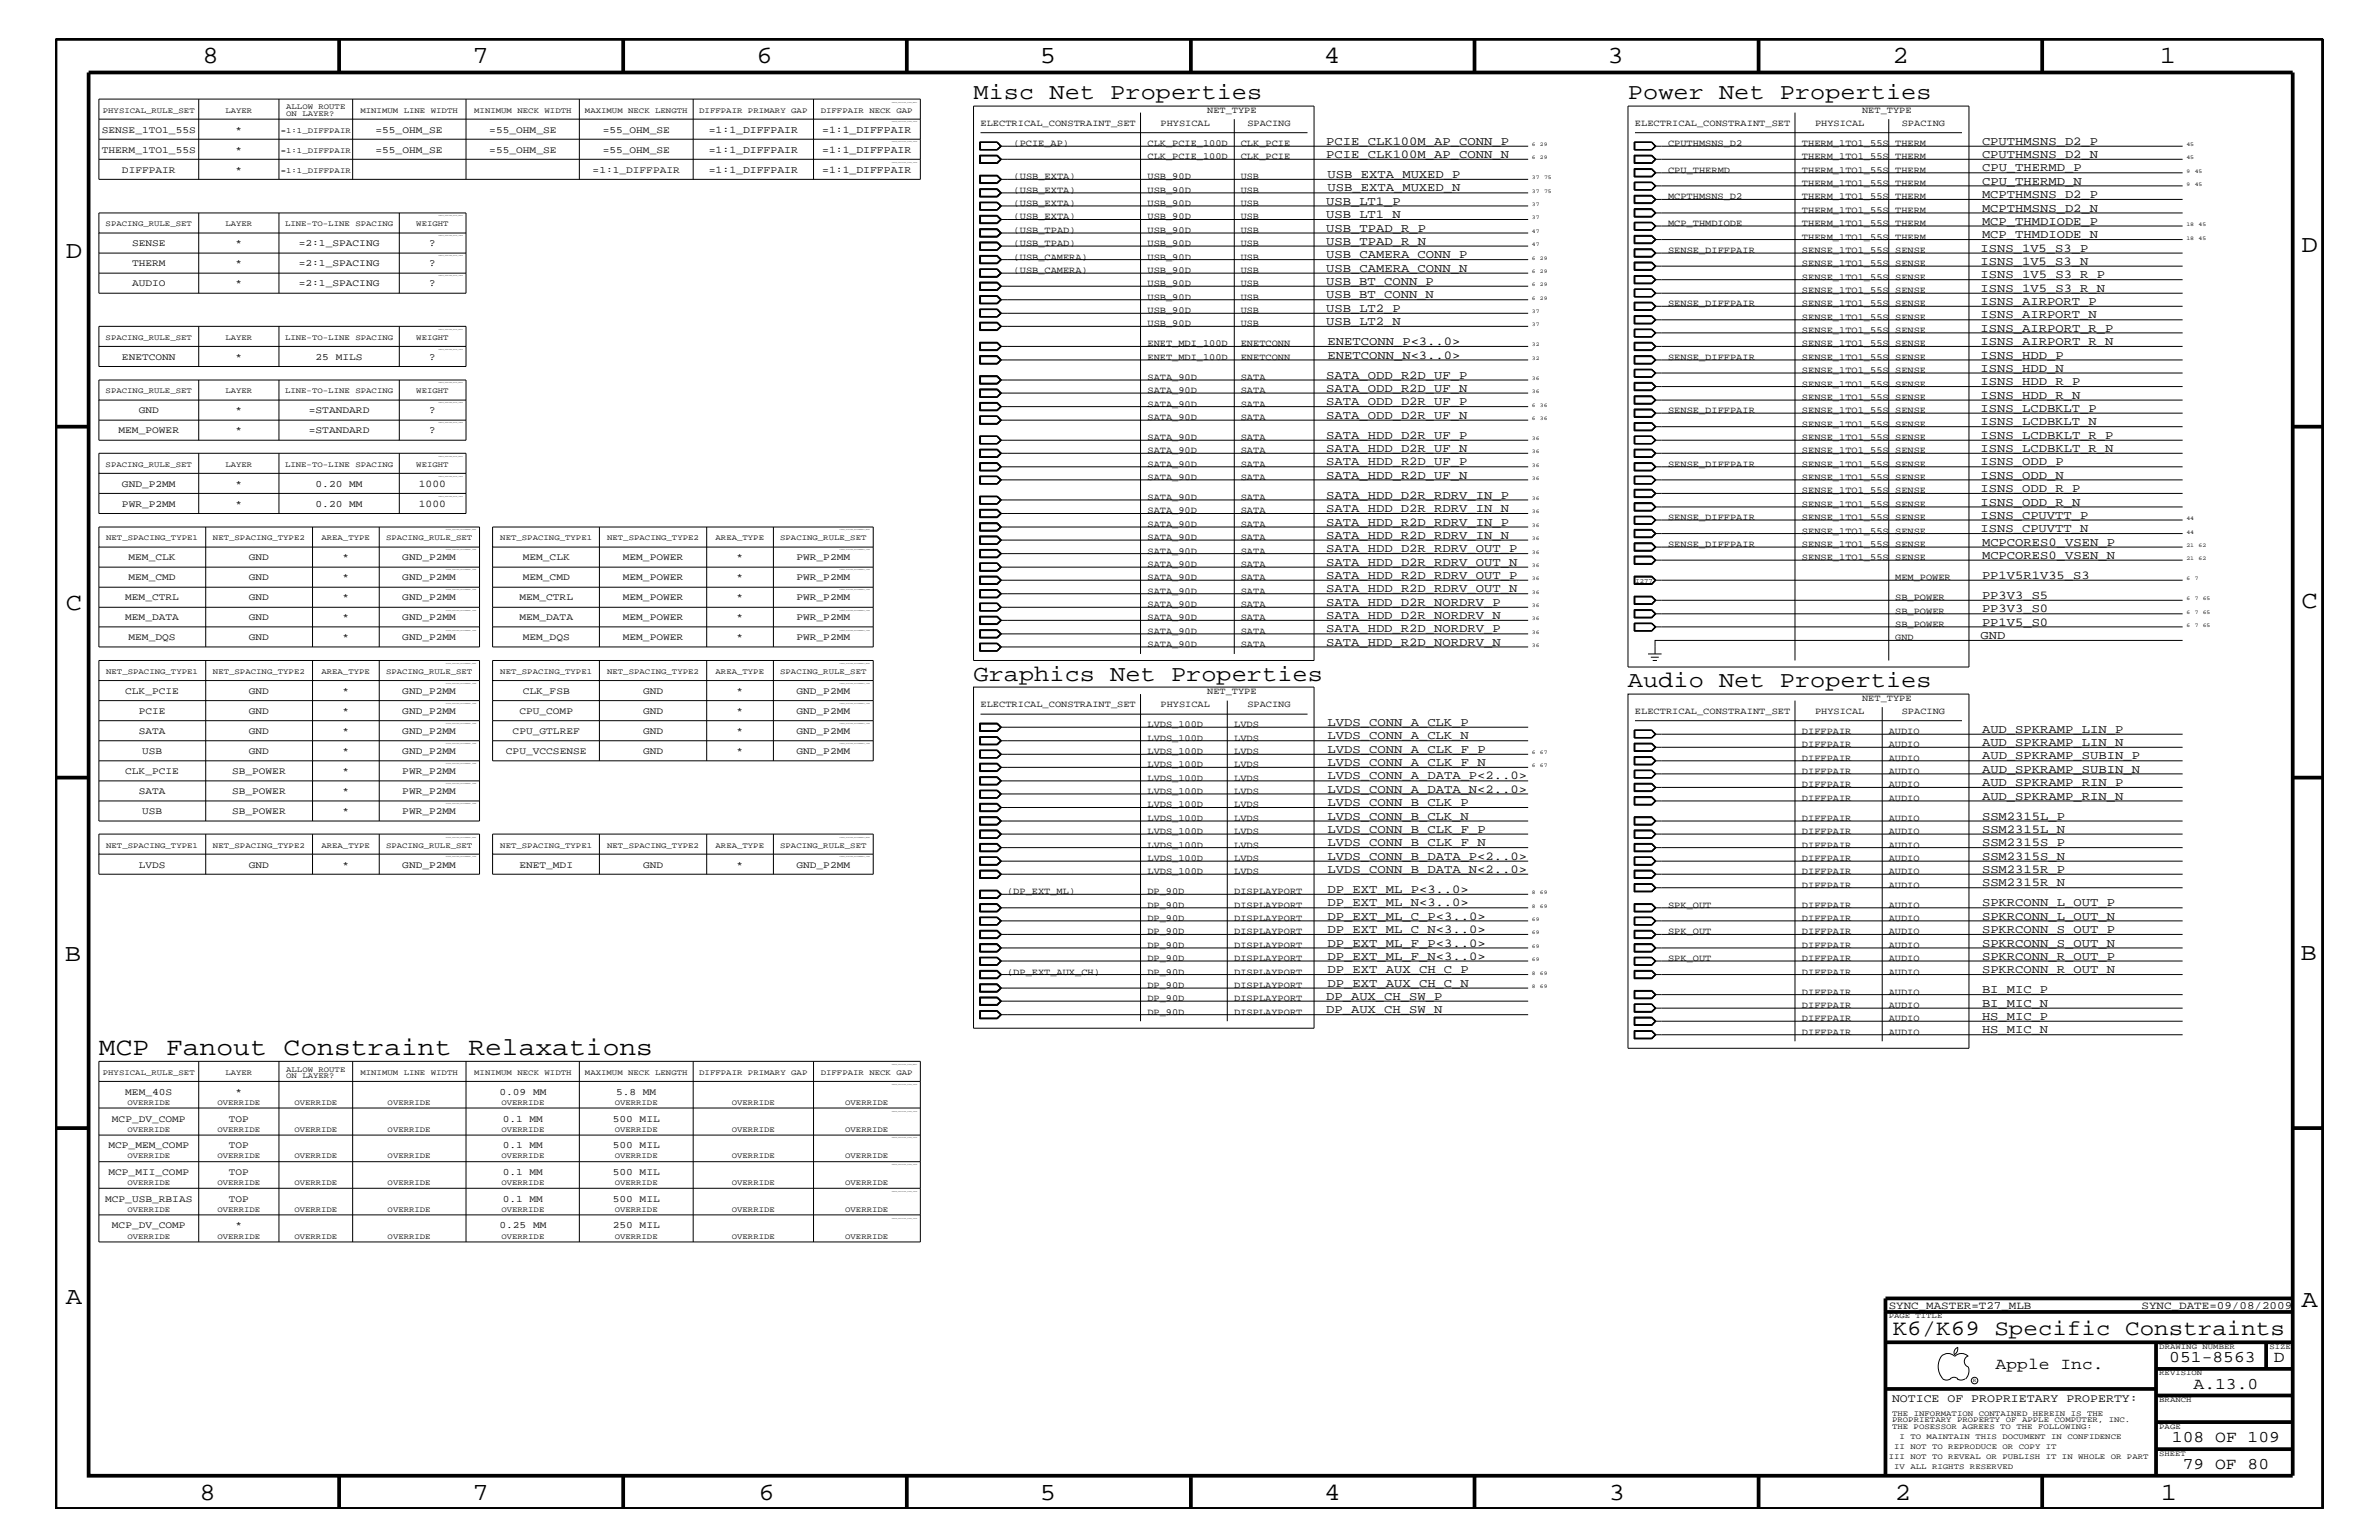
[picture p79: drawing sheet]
<svg xmlns="http://www.w3.org/2000/svg" width="432mm" height="279mm" viewBox="0 0 432 279" stroke-linecap="round" stroke-linejoin="round" font-family="sans-serif">
<defs><g id="words">
<text font-size="4.6" x="17.9" y="191.4">MCP Fanout Constraint Relaxations</text>
<g font-size="4.5">
<text x="36.7" y="11.5">8</text>
<text x="85.8" y="11.5">7</text>
<text x="137.3" y="11.5">6</text>
<text x="188.7" y="11.5">5</text>
<text x="240.3" y="11.5">4</text>
<text x="291.8" y="11.5">3</text>
<text x="343.5" y="11.5">2</text>
<text x="392" y="11.5">1</text>
<text x="11.9" y="46.8">D</text>
<text x="417.7" y="45.7">D</text>
<text x="11.9" y="110.6">C</text>
<text x="417.7" y="110.3">C</text>
<text x="11.8" y="174.3">B</text>
<text x="417.6" y="174.2">B</text>
<text x="11.9" y="236.7">A</text>
<text x="417.7" y="237.1">A</text>
<text x="36.2" y="272.1">8</text>
<text x="85.8" y="272.1">7</text>
<text x="137.7" y="272.1">6</text>
<text x="188.7" y="272.1">5</text>
<text x="240.4" y="272.1">4</text>
<text x="292" y="272.1">3</text>
<text x="343.9" y="272.1">2</text>
<text x="392.2" y="272.1">1</text>
</g>
<g font-size="4.1">
<text x="176.7" y="18">Misc Net Properties</text>
<text x="295.5" y="18">Power Net Properties</text>
<text x="176.7" y="123.5">Graphics Net Properties</text>
<text x="295.5" y="124.7">Audio Net Properties</text>
</g>
<text font-size="4" x="343.5" y="242.3">K6/K69 Specific Constraints</text>
<g font-size="3">
<text x="362.2" y="248.4">Apple Inc.</text>
<text x="393.7" y="247.1">051-8563</text>
<text x="398.1" y="252">A.13.0</text>
<text x="412.7" y="247.1">D</text>
<text x="394.2" y="261.6">108 OF 109</text>
<text x="396.2" y="266.6">79 OF 80</text>
</g>
<g font-size="2.2">
<text x="240.7" y="26.3">PCIE_CLK100M_AP_CONN_P</text>
<text x="240.7" y="28.6">PCIE_CLK100M_AP_CONN_N</text>
<text x="359.7" y="28.6">CPUTHMSNS_D2_N</text>
<text x="359.7" y="26.3">CPUTHMSNS_D2_P</text>
<text x="241" y="34.7">USB_EXTA_MUXED_N</text>
<text x="241" y="32.3">USB_EXTA_MUXED_P</text>
<text x="359.7" y="31.1">CPU_THERMD_P</text>
<text x="359.7" y="33.6">CPU_THERMD_N</text>
<text x="359.7" y="35.9">MCPTHMSNS_D2_P</text>
<text x="240.7" y="37.2">USB_LT1_P</text>
<text x="240.7" y="39.6">USB_LT1_N</text>
<text x="359.7" y="40.8">MCP_THMDIODE_P</text>
<text x="359.7" y="38.4">MCPTHMSNS_D2_N</text>
<text x="240.7" y="46.8">USB_CAMERA_CONN_P</text>
<text x="240.7" y="42">USB_TPAD_R_P</text>
<text x="240.7" y="44.4">USB_TPAD_R_N</text>
<text x="359.5" y="45.7">ISNS_1V5_S3_P</text>
<text x="359.7" y="43.2">MCP_THMDIODE_N</text>
<text x="240.7" y="51.7">USB_BT_CONN_P</text>
<text x="240.7" y="49.3">USB_CAMERA_CONN_N</text>
<text x="359.5" y="48">ISNS_1V5_S3_N</text>
<text x="359.5" y="50.5">ISNS_1V5_S3_R_P</text>
<text x="359.5" y="52.9">ISNS_1V5_S3_R_N</text>
<text x="240.7" y="59">USB_LT2_N</text>
<text x="240.7" y="54.1">USB_BT_CONN_N</text>
<text x="240.7" y="56.6">USB_LT2_P</text>
<text x="359.5" y="55.3">ISNS_AIRPORT_P</text>
<text x="359.5" y="57.8">ISNS_AIRPORT_N</text>
<text x="241" y="62.6">ENETCONN_P&lt;3..0&gt;</text>
<text x="241" y="65.1">ENETCONN_N&lt;3..0&gt;</text>
<text x="359.5" y="60.2">ISNS_AIRPORT_R_P</text>
<text x="359.5" y="62.6">ISNS_AIRPORT_R_N</text>
<text x="359.5" y="65.1">ISNS_HDD_P</text>
<text x="240.7" y="71.1">SATA_ODD_R2D_UF_N</text>
<text x="240.7" y="68.7">SATA_ODD_R2D_UF_P</text>
<text x="359.5" y="67.5">ISNS_HDD_N</text>
<text x="359.5" y="69.9">ISNS_HDD_R_P</text>
<text x="240.7" y="76">SATA_ODD_D2R_UF_N</text>
<text x="240.7" y="73.5">SATA_ODD_D2R_UF_P</text>
<text x="359.5" y="74.7">ISNS_LCDBKLT_P</text>
<text x="359.5" y="72.3">ISNS_HDD_R_N</text>
<text x="359.5" y="77.2">ISNS_LCDBKLT_N</text>
<text x="240.7" y="82">SATA_HDD_D2R_UF_N</text>
<text x="240.7" y="79.6">SATA_HDD_D2R_UF_P</text>
<text x="359.5" y="82">ISNS_LCDBKLT_R_N</text>
<text x="359.5" y="79.6">ISNS_LCDBKLT_R_P</text>
<text x="240.7" y="86.9">SATA_HDD_R2D_UF_N</text>
<text x="240.7" y="84.4">SATA_HDD_R2D_UF_P</text>
<text x="359.5" y="84.4">ISNS_ODD_P</text>
<text x="359.5" y="86.9">ISNS_ODD_N</text>
<text x="359.5" y="89.3">ISNS_ODD_R_P</text>
<text x="240.7" y="90.5">SATA_HDD_D2R_RDRV_IN_P</text>
<text x="240.7" y="95.4">SATA_HDD_R2D_RDRV_IN_P</text>
<text x="240.7" y="92.9">SATA_HDD_D2R_RDRV_IN_N</text>
<text x="359.5" y="94.2">ISNS_CPUVTT_P</text>
<text x="359.5" y="91.7">ISNS_ODD_R_N</text>
<text x="240.7" y="100.2">SATA_HDD_D2R_RDRV_OUT_P</text>
<text x="240.7" y="97.7">SATA_HDD_R2D_RDRV_IN_N</text>
<text x="359.5" y="96.5">ISNS_CPUVTT_N</text>
<text x="359.7" y="101.4">MCPCORES0_VSEN_N</text>
<text x="359.7" y="99">MCPCORES0_VSEN_P</text>
<text x="240.7" y="102.6">SATA_HDD_D2R_RDRV_OUT_N</text>
<text x="240.7" y="105">SATA_HDD_R2D_RDRV_OUT_P</text>
<text x="240.7" y="107.5">SATA_HDD_R2D_RDRV_OUT_N</text>
<text x="359.7" y="105">PP1V5R1V35_S3</text>
<text x="240.7" y="109.9">SATA_HDD_D2R_NORDRV_P</text>
<text x="240.7" y="112.3">SATA_HDD_D2R_NORDRV_N</text>
<text x="359.7" y="113.6">PP1V5_S0</text>
<text x="359.7" y="108.7">PP3V3_S5</text>
<text x="359.7" y="111.1">PP3V3_S0</text>
<text x="240.7" y="114.8">SATA_HDD_R2D_NORDRV_P</text>
<text x="240.7" y="117.2">SATA_HDD_R2D_NORDRV_N</text>
<text x="359.5" y="115.9">GND</text>
<text x="241" y="131.7">LVDS_CONN_A_CLK_P</text>
<text x="241" y="136.6">LVDS_CONN_A_CLK_F_P</text>
<text x="241" y="134.1">LVDS_CONN_A_CLK_N</text>
<text x="359.7" y="137.8">AUD_SPKRAMP_SUBIN_P</text>
<text x="359.7" y="133">AUD_SPKRAMP_LIN_P</text>
<text x="359.7" y="135.3">AUD_SPKRAMP_LIN_N</text>
<text x="241" y="143.9">LVDS_CONN_A_DATA_N&lt;2..0&gt;</text>
<text x="241" y="141.4">LVDS_CONN_A_DATA_P&lt;2..0&gt;</text>
<text x="241" y="139">LVDS_CONN_A_CLK_F_N</text>
<text x="359.7" y="140.2">AUD_SPKRAMP_SUBIN_N</text>
<text x="359.7" y="142.6">AUD_SPKRAMP_RIN_P</text>
<text x="241" y="148.7">LVDS_CONN_B_CLK_N</text>
<text x="241" y="146.2">LVDS_CONN_B_CLK_P</text>
<text x="359.7" y="145.1">AUD_SPKRAMP_RIN_N</text>
<text x="359.7" y="148.7">SSM2315L_P</text>
<text x="241" y="156">LVDS_CONN_B_DATA_P&lt;2..0&gt;</text>
<text x="241" y="153.5">LVDS_CONN_B_CLK_F_N</text>
<text x="241" y="151.1">LVDS_CONN_B_CLK_F_P</text>
<text x="359.7" y="153.5">SSM2315S_P</text>
<text x="359.7" y="156">SSM2315S_N</text>
<text x="359.7" y="151.1">SSM2315L_N</text>
<text x="241" y="162">DP_EXT_ML_P&lt;3..0&gt;</text>
<text x="241" y="158.4">LVDS_CONN_B_DATA_N&lt;2..0&gt;</text>
<text x="359.7" y="158.4">SSM2315R_P</text>
<text x="359.7" y="160.8">SSM2315R_N</text>
<text x="241" y="166.9">DP_EXT_ML_C_P&lt;3..0&gt;</text>
<text x="241" y="164.5">DP_EXT_ML_N&lt;3..0&gt;</text>
<text x="359.7" y="164.5">SPKRCONN_L_OUT_P</text>
<text x="359.7" y="166.9">SPKRCONN_L_OUT_N</text>
<text x="241" y="171.7">DP_EXT_ML_F_P&lt;3..0&gt;</text>
<text x="241" y="169.3">DP_EXT_ML_C_N&lt;3..0&gt;</text>
<text x="359.7" y="171.7">SPKRCONN_S_OUT_N</text>
<text x="359.7" y="169.3">SPKRCONN_S_OUT_P</text>
<text x="241" y="179">DP_EXT_AUX_CH_C_N</text>
<text x="241" y="176.6">DP_EXT_AUX_CH_C_P</text>
<text x="241" y="174.2">DP_EXT_ML_F_N&lt;3..0&gt;</text>
<text x="359.7" y="176.6">SPKRCONN_R_OUT_N</text>
<text x="359.7" y="174.2">SPKRCONN_R_OUT_P</text>
<text x="240.7" y="183.8">DP_AUX_CH_SW_N</text>
<text x="240.7" y="181.4">DP_AUX_CH_SW_P</text>
<text x="359.7" y="182.7">BI_MIC_N</text>
<text x="359.7" y="185">HS_MIC_P</text>
<text x="359.7" y="180.2">BI_MIC_P</text>
<text x="359.7" y="187.5">HS_MIC_N</text>
</g>
<text font-size="2.1" x="343.4" y="254.4">NOTICE OF PROPRIETARY PROPERTY:</text>
<g font-size="2">
<text x="342.8" y="237.4">SYNC_MASTER=T27_MLB</text>
<text x="388.7" y="237.4">SYNC_DATE=09/08/2009</text>
</g>
<g font-size="1.9">
<text x="128.7" y="24.1">=1:1_DIFFPAIR</text>
<text x="128.7" y="27.7">=1:1_DIFFPAIR</text>
<text x="149.2" y="24.1">=1:1_DIFFPAIR</text>
<text x="149.2" y="27.7">=1:1_DIFFPAIR</text>
<text x="128.7" y="31.4">=1:1_DIFFPAIR</text>
<text x="149.2" y="31.4">=1:1_DIFFPAIR</text>
<text x="77.9" y="44.6">?</text>
<text x="77.9" y="51.9">?</text>
<text x="77.9" y="48.3">?</text>
<text x="77.9" y="65.3">?</text>
<text x="77.9" y="75">?</text>
<text x="77.9" y="78.6">?</text>
<text x="76" y="88.3">1000</text>
<text x="76" y="92">1000</text>
</g>
<g font-size="1.8">
<text x="18.5" y="24.1">SENSE_1TO1_55S</text>
<text x="18.5" y="27.7">THERM_1TO1_55S</text>
<text x="42.8" y="24.1">*</text>
<text x="42.8" y="27.7">*</text>
<text x="68.2" y="24.1">=55_OHM_SE</text>
<text x="68.2" y="27.7">=55_OHM_SE</text>
<text x="88.8" y="27.7">=55_OHM_SE</text>
<text x="88.8" y="24.1">=55_OHM_SE</text>
<text x="109.4" y="24.1">=55_OHM_SE</text>
<text x="109.4" y="27.7">=55_OHM_SE</text>
<text x="22.1" y="31.4">DIFFPAIR</text>
<text x="42.8" y="31.4">*</text>
<text x="107.6" y="31.4">=1:1_DIFFPAIR</text>
<text x="24" y="44.6">SENSE</text>
<text x="42.8" y="44.6">*</text>
<text x="54.2" y="44.6">=2:1_SPACING</text>
<text x="24" y="51.9">AUDIO</text>
<text x="24" y="48.3">THERM</text>
<text x="42.8" y="51.9">*</text>
<text x="42.8" y="48.3">*</text>
<text x="54.2" y="51.9">=2:1_SPACING</text>
<text x="54.2" y="48.3">=2:1_SPACING</text>
<text x="22.1" y="65.3">ENETCONN</text>
<text x="42.8" y="65.3">*</text>
<text x="57.3" y="65.3">25 MILS</text>
<text x="25.2" y="75">GND</text>
<text x="42.8" y="75">*</text>
<text x="56" y="75">=STANDARD</text>
<text x="21.5" y="78.6">MEM_POWER</text>
<text x="42.8" y="78.6">*</text>
<text x="56" y="78.6">=STANDARD</text>
<text x="22.1" y="88.3">GND_P2MM</text>
<text x="42.8" y="88.3">*</text>
<text x="57.3" y="88.3">0.20 MM</text>
<text x="22.1" y="92">PWR_P2MM</text>
<text x="42.8" y="92">*</text>
<text x="57.3" y="92">0.20 MM</text>
<text x="23.3" y="101.6">MEM_CLK</text>
<text x="45.2" y="101.6">GND</text>
<text x="62.1" y="101.6">*</text>
<text x="73" y="101.6">GND_P2MM</text>
<text x="94.9" y="101.6">MEM_CLK</text>
<text x="113" y="101.6">MEM_POWER</text>
<text x="133.7" y="101.6">*</text>
<text x="144.6" y="101.6">PWR_P2MM</text>
<text x="23.3" y="105.3">MEM_CMD</text>
<text x="45.2" y="105.3">GND</text>
<text x="62.1" y="105.3">*</text>
<text x="73" y="105.3">GND_P2MM</text>
<text x="94.9" y="105.3">MEM_CMD</text>
<text x="113" y="105.3">MEM_POWER</text>
<text x="133.7" y="105.3">*</text>
<text x="144.6" y="105.3">PWR_P2MM</text>
<text x="22.7" y="112.6">MEM_DATA</text>
<text x="22.7" y="108.9">MEM_CTRL</text>
<text x="45.2" y="112.6">GND</text>
<text x="45.2" y="108.9">GND</text>
<text x="62.1" y="112.6">*</text>
<text x="62.1" y="108.9">*</text>
<text x="73" y="112.6">GND_P2MM</text>
<text x="73" y="108.9">GND_P2MM</text>
<text x="94.3" y="108.9">MEM_CTRL</text>
<text x="94.3" y="112.6">MEM_DATA</text>
<text x="113" y="108.9">MEM_POWER</text>
<text x="113" y="112.6">MEM_POWER</text>
<text x="133.7" y="108.9">*</text>
<text x="133.7" y="112.6">*</text>
<text x="144.6" y="108.9">PWR_P2MM</text>
<text x="144.6" y="112.6">PWR_P2MM</text>
<text x="23.3" y="116.2">MEM_DQS</text>
<text x="45.2" y="116.2">GND</text>
<text x="62.1" y="116.2">*</text>
<text x="73" y="116.2">GND_P2MM</text>
<text x="94.9" y="116.2">MEM_DQS</text>
<text x="113" y="116.2">MEM_POWER</text>
<text x="133.7" y="116.2">*</text>
<text x="144.6" y="116.2">PWR_P2MM</text>
<text x="22.7" y="125.9">CLK_PCIE</text>
<text x="45.2" y="125.9">GND</text>
<text x="62.1" y="125.9">*</text>
<text x="73" y="125.9">GND_P2MM</text>
<text x="94.9" y="125.9">CLK_FSB</text>
<text x="116.7" y="125.9">GND</text>
<text x="133.7" y="125.9">*</text>
<text x="144.6" y="125.9">GND_P2MM</text>
<text x="25.2" y="129.6">PCIE</text>
<text x="45.2" y="129.6">GND</text>
<text x="62.1" y="129.6">*</text>
<text x="73" y="129.6">GND_P2MM</text>
<text x="94.3" y="129.6">CPU_COMP</text>
<text x="116.7" y="129.6">GND</text>
<text x="133.7" y="129.6">*</text>
<text x="144.6" y="129.6">GND_P2MM</text>
<text x="25.2" y="133.2">SATA</text>
<text x="25.8" y="136.8">USB</text>
<text x="45.2" y="136.8">GND</text>
<text x="45.2" y="133.2">GND</text>
<text x="62.1" y="136.8">*</text>
<text x="62.1" y="133.2">*</text>
<text x="73" y="133.2">GND_P2MM</text>
<text x="73" y="136.8">GND_P2MM</text>
<text x="91.8" y="136.8">CPU_VCCSENSE</text>
<text x="93" y="133.2">CPU_GTLREF</text>
<text x="116.7" y="133.2">GND</text>
<text x="116.7" y="136.8">GND</text>
<text x="133.7" y="133.2">*</text>
<text x="133.7" y="136.8">*</text>
<text x="144.6" y="133.2">GND_P2MM</text>
<text x="144.6" y="136.8">GND_P2MM</text>
<text x="22.7" y="140.4">CLK_PCIE</text>
<text x="42.1" y="140.4">SB_POWER</text>
<text x="62.1" y="140.4">*</text>
<text x="73" y="140.4">PWR_P2MM</text>
<text x="25.2" y="144">SATA</text>
<text x="25.8" y="147.7">USB</text>
<text x="42.1" y="147.7">SB_POWER</text>
<text x="42.1" y="144">SB_POWER</text>
<text x="62.1" y="147.7">*</text>
<text x="62.1" y="144">*</text>
<text x="73" y="147.7">PWR_P2MM</text>
<text x="73" y="144">PWR_P2MM</text>
<text x="25.2" y="157.4">LVDS</text>
<text x="45.2" y="157.4">GND</text>
<text x="62.1" y="157.4">*</text>
<text x="73" y="157.4">GND_P2MM</text>
<text x="94.3" y="157.4">ENET_MDI</text>
<text x="116.7" y="157.4">GND</text>
<text x="133.7" y="157.4">*</text>
<text x="144.6" y="157.4">GND_P2MM</text>
<text x="20.3" y="203.5">MCP_DV_COMP</text>
<text x="22.7" y="198.7">MEM_40S</text>
<text x="41.5" y="203.5">TOP</text>
<text x="42.8" y="198.7">*</text>
<text x="90.6" y="198.7">0.09 MM</text>
<text x="91.3" y="203.5">0.1 MM</text>
<text x="111.2" y="203.5">500 MIL</text>
<text x="111.8" y="198.7">5.8 MM</text>
<text x="19.7" y="208.3">MCP_MEM_COMP</text>
<text x="41.5" y="208.3">TOP</text>
<text x="91.3" y="208.3">0.1 MM</text>
<text x="111.2" y="208.3">500 MIL</text>
<text x="19.7" y="213.2">MCP_MII_COMP</text>
<text x="41.5" y="213.2">TOP</text>
<text x="91.3" y="213.2">0.1 MM</text>
<text x="111.2" y="213.2">500 MIL</text>
<text x="19.1" y="218">MCP_USB_RBIAS</text>
<text x="41.5" y="218">TOP</text>
<text x="91.3" y="218">0.1 MM</text>
<text x="111.2" y="218">500 MIL</text>
<text x="20.3" y="222.9">MCP_DV_COMP</text>
<text x="42.8" y="222.9">*</text>
<text x="90.6" y="222.9">0.25 MM</text>
<text x="111.2" y="222.9">250 MIL</text>
</g>
<g font-size="1.7">
<text x="178" y="22.9">ELECTRICAL_CONSTRAINT_SET</text>
<text x="210.7" y="22.9">PHYSICAL</text>
<text x="219.1" y="20.4">NET_TYPE</text>
<text x="226.4" y="22.9">SPACING</text>
<text x="296.8" y="22.9">ELECTRICAL_CONSTRAINT_SET</text>
<text x="329.4" y="22.9">PHYSICAL</text>
<text x="338" y="20.4">NET_TYPE</text>
<text x="345.2" y="22.9">SPACING</text>
<text x="184" y="26.5">(PCIE_AP)</text>
<text x="208.3" y="26.5">CLK_PCIE_100D</text>
<text x="208.3" y="28.9">CLK_PCIE_100D</text>
<text x="225.2" y="26.5">CLK_PCIE</text>
<text x="225.2" y="28.9">CLK_PCIE</text>
<text x="302.8" y="26.5">CPUTHMSNS_D2</text>
<text x="327.1" y="28.9">THERM_1TO1_55S</text>
<text x="327.1" y="26.5">THERM_1TO1_55S</text>
<text x="344" y="28.9">THERM</text>
<text x="344" y="26.5">THERM</text>
<text x="184" y="35">(USB_EXTA)</text>
<text x="184" y="32.5">(USB_EXTA)</text>
<text x="208.3" y="35">USB_90D</text>
<text x="208.3" y="32.5">USB_90D</text>
<text x="225.2" y="35">USB</text>
<text x="225.2" y="32.5">USB</text>
<text x="302.8" y="31.4">CPU_THERMD</text>
<text x="327.1" y="31.4">THERM_1TO1_55S</text>
<text x="327.1" y="33.7">THERM_1TO1_55S</text>
<text x="344" y="31.4">THERM</text>
<text x="344" y="33.7">THERM</text>
<text x="184" y="37.4">(USB_EXTA)</text>
<text x="184" y="39.8">(USB_EXTA)</text>
<text x="208.3" y="37.4">USB_90D</text>
<text x="208.3" y="39.8">USB_90D</text>
<text x="225.2" y="37.4">USB</text>
<text x="225.2" y="39.8">USB</text>
<text x="302.8" y="36.2">MCPTHMSNS_D2</text>
<text x="302.8" y="41">MCP_THMDIODE</text>
<text x="327.1" y="36.2">THERM_1TO1_55S</text>
<text x="327.1" y="41">THERM_1TO1_55S</text>
<text x="327.1" y="38.6">THERM_1TO1_55S</text>
<text x="344" y="36.2">THERM</text>
<text x="344" y="41">THERM</text>
<text x="344" y="38.6">THERM</text>
<text x="184" y="44.6">(USB_TPAD)</text>
<text x="184" y="42.3">(USB_TPAD)</text>
<text x="184" y="47.1">(USB_CAMERA)</text>
<text x="208.3" y="47.1">USB_90D</text>
<text x="208.3" y="42.3">USB_90D</text>
<text x="208.3" y="44.6">USB_90D</text>
<text x="225.2" y="47.1">USB</text>
<text x="225.2" y="42.3">USB</text>
<text x="225.2" y="44.6">USB</text>
<text x="302.8" y="45.9">SENSE_DIFFPAIR</text>
<text x="327.1" y="43.5">THERM_1TO1_55S</text>
<text x="327.1" y="45.9">SENSE_1TO1_55S</text>
<text x="344" y="43.5">THERM</text>
<text x="344" y="45.9">SENSE</text>
<text x="184" y="49.6">(USB_CAMERA)</text>
<text x="208.3" y="51.9">USB_90D</text>
<text x="208.3" y="49.6">USB_90D</text>
<text x="225.2" y="51.9">USB</text>
<text x="225.2" y="49.6">USB</text>
<text x="327.1" y="48.3">SENSE_1TO1_55S</text>
<text x="327.1" y="50.7">SENSE_1TO1_55S</text>
<text x="327.1" y="53.2">SENSE_1TO1_55S</text>
<text x="344" y="48.3">SENSE</text>
<text x="344" y="50.7">SENSE</text>
<text x="344" y="53.2">SENSE</text>
<text x="208.3" y="59.2">USB_90D</text>
<text x="208.3" y="54.4">USB_90D</text>
<text x="208.3" y="56.8">USB_90D</text>
<text x="225.2" y="59.2">USB</text>
<text x="225.2" y="54.4">USB</text>
<text x="225.2" y="56.8">USB</text>
<text x="302.8" y="55.6">SENSE_DIFFPAIR</text>
<text x="327.1" y="55.6">SENSE_1TO1_55S</text>
<text x="327.1" y="58">SENSE_1TO1_55S</text>
<text x="344" y="55.6">SENSE</text>
<text x="344" y="58">SENSE</text>
<text x="208.3" y="62.9">ENET_MDI_100D</text>
<text x="208.3" y="65.3">ENET_MDI_100D</text>
<text x="225.2" y="62.9">ENETCONN</text>
<text x="225.2" y="65.3">ENETCONN</text>
<text x="302.8" y="65.3">SENSE_DIFFPAIR</text>
<text x="327.1" y="60.4">SENSE_1TO1_55S</text>
<text x="327.1" y="62.9">SENSE_1TO1_55S</text>
<text x="327.1" y="65.3">SENSE_1TO1_55S</text>
<text x="344" y="60.4">SENSE</text>
<text x="344" y="62.9">SENSE</text>
<text x="344" y="65.3">SENSE</text>
<text x="208.3" y="68.9">SATA_90D</text>
<text x="208.3" y="71.3">SATA_90D</text>
<text x="225.2" y="71.3">SATA</text>
<text x="225.2" y="68.9">SATA</text>
<text x="327.1" y="67.7">SENSE_1TO1_55S</text>
<text x="327.1" y="70.1">SENSE_1TO1_55S</text>
<text x="344" y="67.7">SENSE</text>
<text x="344" y="70.1">SENSE</text>
<text x="208.3" y="76.2">SATA_90D</text>
<text x="208.3" y="73.8">SATA_90D</text>
<text x="225.2" y="76.2">SATA</text>
<text x="225.2" y="73.8">SATA</text>
<text x="302.8" y="75">SENSE_DIFFPAIR</text>
<text x="327.1" y="75">SENSE_1TO1_55S</text>
<text x="327.1" y="72.6">SENSE_1TO1_55S</text>
<text x="327.1" y="77.4">SENSE_1TO1_55S</text>
<text x="344" y="75">SENSE</text>
<text x="344" y="72.6">SENSE</text>
<text x="344" y="77.4">SENSE</text>
<text x="208.3" y="79.9">SATA_90D</text>
<text x="208.3" y="82.2">SATA_90D</text>
<text x="225.2" y="82.2">SATA</text>
<text x="225.2" y="79.9">SATA</text>
<text x="327.1" y="82.2">SENSE_1TO1_55S</text>
<text x="327.1" y="79.9">SENSE_1TO1_55S</text>
<text x="344" y="82.2">SENSE</text>
<text x="344" y="79.9">SENSE</text>
<text x="208.3" y="87.1">SATA_90D</text>
<text x="208.3" y="84.7">SATA_90D</text>
<text x="225.2" y="84.7">SATA</text>
<text x="225.2" y="87.1">SATA</text>
<text x="302.8" y="84.7">SENSE_DIFFPAIR</text>
<text x="327.1" y="87.1">SENSE_1TO1_55S</text>
<text x="327.1" y="89.5">SENSE_1TO1_55S</text>
<text x="327.1" y="84.7">SENSE_1TO1_55S</text>
<text x="344" y="84.7">SENSE</text>
<text x="344" y="87.1">SENSE</text>
<text x="344" y="89.5">SENSE</text>
<text x="208.3" y="90.7">SATA_90D</text>
<text x="208.3" y="95.6">SATA_90D</text>
<text x="208.3" y="93.2">SATA_90D</text>
<text x="225.2" y="90.7">SATA</text>
<text x="225.2" y="93.2">SATA</text>
<text x="225.2" y="95.6">SATA</text>
<text x="302.8" y="94.3">SENSE_DIFFPAIR</text>
<text x="327.1" y="92">SENSE_1TO1_55S</text>
<text x="327.1" y="94.3">SENSE_1TO1_55S</text>
<text x="344" y="94.3">SENSE</text>
<text x="344" y="92">SENSE</text>
<text x="208.3" y="100.4">SATA_90D</text>
<text x="208.3" y="98">SATA_90D</text>
<text x="225.2" y="100.4">SATA</text>
<text x="225.2" y="98">SATA</text>
<text x="302.8" y="99.3">SENSE_DIFFPAIR</text>
<text x="327.1" y="101.6">SENSE_1TO1_55S</text>
<text x="327.1" y="96.8">SENSE_1TO1_55S</text>
<text x="327.1" y="99.3">SENSE_1TO1_55S</text>
<text x="344" y="101.6">SENSE</text>
<text x="344" y="96.8">SENSE</text>
<text x="344" y="99.3">SENSE</text>
<text x="208.3" y="102.9">SATA_90D</text>
<text x="208.3" y="105.3">SATA_90D</text>
<text x="208.3" y="107.7">SATA_90D</text>
<text x="225.2" y="102.9">SATA</text>
<text x="225.2" y="105.3">SATA</text>
<text x="225.2" y="107.7">SATA</text>
<text x="344" y="105.3">MEM_POWER</text>
<text x="208.3" y="110.2">SATA_90D</text>
<text x="208.3" y="112.6">SATA_90D</text>
<text x="225.2" y="110.2">SATA</text>
<text x="225.2" y="112.6">SATA</text>
<text x="344" y="113.7">SB_POWER</text>
<text x="344" y="108.9">SB_POWER</text>
<text x="344" y="111.4">SB_POWER</text>
<text x="208.3" y="117.4">SATA_90D</text>
<text x="208.3" y="115">SATA_90D</text>
<text x="225.2" y="117.4">SATA</text>
<text x="225.2" y="115">SATA</text>
<text x="344" y="116.2">GND</text>
<text x="219.1" y="125.9">NET_TYPE</text>
<text x="178" y="128.3">ELECTRICAL_CONSTRAINT_SET</text>
<text x="208.3" y="131.9">LVDS_100D</text>
<text x="210.7" y="128.3">PHYSICAL</text>
<text x="224" y="131.9">LVDS</text>
<text x="226.4" y="128.3">SPACING</text>
<text x="296.8" y="129.6">ELECTRICAL_CONSTRAINT_SET</text>
<text x="329.4" y="129.6">PHYSICAL</text>
<text x="338" y="127.1">NET_TYPE</text>
<text x="345.2" y="129.6">SPACING</text>
<text x="208.3" y="136.8">LVDS_100D</text>
<text x="208.3" y="134.4">LVDS_100D</text>
<text x="224" y="136.8">LVDS</text>
<text x="224" y="134.4">LVDS</text>
<text x="327.1" y="133.2">DIFFPAIR</text>
<text x="327.1" y="135.6">DIFFPAIR</text>
<text x="342.8" y="133.2">AUDIO</text>
<text x="342.8" y="135.6">AUDIO</text>
<text x="208.3" y="141.7">LVDS_100D</text>
<text x="208.3" y="139.2">LVDS_100D</text>
<text x="224" y="141.7">LVDS</text>
<text x="224" y="139.2">LVDS</text>
<text x="327.1" y="140.4">DIFFPAIR</text>
<text x="327.1" y="142.9">DIFFPAIR</text>
<text x="327.1" y="138">DIFFPAIR</text>
<text x="342.8" y="140.4">AUDIO</text>
<text x="342.8" y="142.9">AUDIO</text>
<text x="342.8" y="138">AUDIO</text>
<text x="208.3" y="149">LVDS_100D</text>
<text x="208.3" y="146.5">LVDS_100D</text>
<text x="208.3" y="144">LVDS_100D</text>
<text x="224" y="149">LVDS</text>
<text x="224" y="146.5">LVDS</text>
<text x="224" y="144">LVDS</text>
<text x="327.1" y="145.3">DIFFPAIR</text>
<text x="327.1" y="149">DIFFPAIR</text>
<text x="342.8" y="145.3">AUDIO</text>
<text x="342.8" y="149">AUDIO</text>
<text x="208.3" y="153.8">LVDS_100D</text>
<text x="208.3" y="151.3">LVDS_100D</text>
<text x="224" y="153.8">LVDS</text>
<text x="224" y="151.3">LVDS</text>
<text x="327.1" y="153.8">DIFFPAIR</text>
<text x="327.1" y="151.3">DIFFPAIR</text>
<text x="342.8" y="153.8">AUDIO</text>
<text x="342.8" y="151.3">AUDIO</text>
<text x="208.3" y="158.6">LVDS_100D</text>
<text x="208.3" y="156.2">LVDS_100D</text>
<text x="224" y="158.6">LVDS</text>
<text x="224" y="156.2">LVDS</text>
<text x="327.1" y="158.6">DIFFPAIR</text>
<text x="327.1" y="161.1">DIFFPAIR</text>
<text x="327.1" y="156.2">DIFFPAIR</text>
<text x="342.8" y="158.6">AUDIO</text>
<text x="342.8" y="161.1">AUDIO</text>
<text x="342.8" y="156.2">AUDIO</text>
<text x="182.8" y="162.2">(DP_EXT_ML)</text>
<text x="208.3" y="167.1">DP_90D</text>
<text x="208.3" y="164.7">DP_90D</text>
<text x="208.3" y="162.2">DP_90D</text>
<text x="224" y="167.1">DISPLAYPORT</text>
<text x="224" y="164.7">DISPLAYPORT</text>
<text x="224" y="162.2">DISPLAYPORT</text>
<text x="302.8" y="164.7">SPK_OUT</text>
<text x="327.1" y="164.7">DIFFPAIR</text>
<text x="327.1" y="167.1">DIFFPAIR</text>
<text x="342.8" y="164.7">AUDIO</text>
<text x="342.8" y="167.1">AUDIO</text>
<text x="208.3" y="172">DP_90D</text>
<text x="208.3" y="169.5">DP_90D</text>
<text x="224" y="172">DISPLAYPORT</text>
<text x="224" y="169.5">DISPLAYPORT</text>
<text x="302.8" y="169.5">SPK_OUT</text>
<text x="327.1" y="172">DIFFPAIR</text>
<text x="327.1" y="169.5">DIFFPAIR</text>
<text x="342.8" y="172">AUDIO</text>
<text x="342.8" y="169.5">AUDIO</text>
<text x="182.8" y="176.8">(DP_EXT_AUX_CH)</text>
<text x="208.3" y="179.3">DP_90D</text>
<text x="208.3" y="176.8">DP_90D</text>
<text x="208.3" y="174.4">DP_90D</text>
<text x="224" y="179.3">DISPLAYPORT</text>
<text x="224" y="176.8">DISPLAYPORT</text>
<text x="224" y="174.4">DISPLAYPORT</text>
<text x="302.8" y="174.4">SPK_OUT</text>
<text x="327.1" y="176.8">DIFFPAIR</text>
<text x="327.1" y="174.4">DIFFPAIR</text>
<text x="342.8" y="176.8">AUDIO</text>
<text x="342.8" y="174.4">AUDIO</text>
<text x="208.3" y="184.1">DP_90D</text>
<text x="208.3" y="181.6">DP_90D</text>
<text x="224" y="184.1">DISPLAYPORT</text>
<text x="224" y="181.6">DISPLAYPORT</text>
<text x="327.1" y="182.9">DIFFPAIR</text>
<text x="327.1" y="185.3">DIFFPAIR</text>
<text x="327.1" y="180.5">DIFFPAIR</text>
<text x="342.8" y="182.9">AUDIO</text>
<text x="342.8" y="185.3">AUDIO</text>
<text x="342.8" y="180.5">AUDIO</text>
<text x="327.1" y="187.7">DIFFPAIR</text>
<text x="342.8" y="187.7">AUDIO</text>
</g>
<g font-size="1.4">
<text x="18.7" y="20.4">PHYSICAL_RULE_SET</text>
<text x="40.9" y="20.4">LAYER</text>
<text x="51.9" y="19.8">ALLOW ROUTE</text>
<text x="51.9" y="21">ON LAYER?</text>
<text x="65.4" y="20.4">MINIMUM LINE WIDTH</text>
<text x="86.1" y="20.4">MINIMUM NECK WIDTH</text>
<text x="106.2" y="20.4">MAXIMUM NECK LENGTH</text>
<text x="126.9" y="20.4">DIFFPAIR PRIMARY GAP</text>
<text x="149" y="20.4">DIFFPAIR NECK GAP</text>
<text x="51" y="24.1">=1:1_DIFFPAIR</text>
<text x="51" y="27.7">=1:1_DIFFPAIR</text>
<text x="51" y="31.4">=1:1_DIFFPAIR</text>
<text x="19.2" y="41">SPACING_RULE_SET</text>
<text x="40.9" y="41">LAYER</text>
<text x="51.7" y="41">LINE-TO-LINE SPACING</text>
<text x="75.6" y="41">WEIGHT</text>
<text x="19.2" y="61.7">SPACING_RULE_SET</text>
<text x="40.9" y="61.7">LAYER</text>
<text x="51.7" y="61.7">LINE-TO-LINE SPACING</text>
<text x="75.6" y="61.7">WEIGHT</text>
<text x="19.2" y="71.3">SPACING_RULE_SET</text>
<text x="40.9" y="71.3">LAYER</text>
<text x="51.7" y="71.3">LINE-TO-LINE SPACING</text>
<text x="75.6" y="71.3">WEIGHT</text>
<text x="19.2" y="84.7">SPACING_RULE_SET</text>
<text x="40.9" y="84.7">LAYER</text>
<text x="51.7" y="84.7">LINE-TO-LINE SPACING</text>
<text x="75.6" y="84.7">WEIGHT</text>
<text x="19.3" y="98">NET_SPACING_TYPE1</text>
<text x="38.7" y="98">NET_SPACING_TYPE2</text>
<text x="58.3" y="98">AREA_TYPE</text>
<text x="70.1" y="98">SPACING_RULE_SET</text>
<text x="90.8" y="98">NET_SPACING_TYPE1</text>
<text x="110.2" y="98">NET_SPACING_TYPE2</text>
<text x="129.9" y="98">AREA_TYPE</text>
<text x="141.6" y="98">SPACING_RULE_SET</text>
<text x="19.3" y="122.3">NET_SPACING_TYPE1</text>
<text x="38.7" y="122.3">NET_SPACING_TYPE2</text>
<text x="58.3" y="122.3">AREA_TYPE</text>
<text x="70.1" y="122.3">SPACING_RULE_SET</text>
<text x="90.8" y="122.3">NET_SPACING_TYPE1</text>
<text x="110.2" y="122.3">NET_SPACING_TYPE2</text>
<text x="129.9" y="122.3">AREA_TYPE</text>
<text x="141.6" y="122.3">SPACING_RULE_SET</text>
<text x="19.3" y="153.8">NET_SPACING_TYPE1</text>
<text x="38.7" y="153.8">NET_SPACING_TYPE2</text>
<text x="58.3" y="153.8">AREA_TYPE</text>
<text x="70.1" y="153.8">SPACING_RULE_SET</text>
<text x="90.8" y="153.8">NET_SPACING_TYPE1</text>
<text x="110.2" y="153.8">NET_SPACING_TYPE2</text>
<text x="129.9" y="153.8">AREA_TYPE</text>
<text x="141.6" y="153.8">SPACING_RULE_SET</text>
<text x="18.7" y="195">PHYSICAL_RULE_SET</text>
<text x="40.9" y="195">LAYER</text>
<text x="51.9" y="194.4">ALLOW ROUTE</text>
<text x="51.9" y="195.6">ON LAYER?</text>
<text x="65.4" y="195">MINIMUM LINE WIDTH</text>
<text x="86.1" y="195">MINIMUM NECK WIDTH</text>
<text x="106.2" y="195">MAXIMUM NECK LENGTH</text>
<text x="126.9" y="195">DIFFPAIR PRIMARY GAP</text>
<text x="149" y="195">DIFFPAIR NECK GAP</text>
<text x="23.1" y="200.4">OVERRIDE</text>
<text x="39.5" y="200.4">OVERRIDE</text>
<text x="53.4" y="200.4">OVERRIDE</text>
<text x="70.4" y="200.4">OVERRIDE</text>
<text x="91" y="200.4">OVERRIDE</text>
<text x="111.6" y="200.4">OVERRIDE</text>
<text x="132.8" y="200.4">OVERRIDE</text>
<text x="153.4" y="200.4">OVERRIDE</text>
<text x="23.1" y="205.3">OVERRIDE</text>
<text x="39.5" y="205.3">OVERRIDE</text>
<text x="53.4" y="205.3">OVERRIDE</text>
<text x="70.4" y="205.3">OVERRIDE</text>
<text x="91" y="205.3">OVERRIDE</text>
<text x="111.6" y="205.3">OVERRIDE</text>
<text x="132.8" y="205.3">OVERRIDE</text>
<text x="153.4" y="205.3">OVERRIDE</text>
<text x="23.1" y="210.2">OVERRIDE</text>
<text x="23.1" y="215">OVERRIDE</text>
<text x="39.5" y="210.2">OVERRIDE</text>
<text x="39.5" y="215">OVERRIDE</text>
<text x="53.4" y="210.2">OVERRIDE</text>
<text x="53.4" y="215">OVERRIDE</text>
<text x="70.4" y="210.2">OVERRIDE</text>
<text x="70.4" y="215">OVERRIDE</text>
<text x="91" y="210.2">OVERRIDE</text>
<text x="91" y="215">OVERRIDE</text>
<text x="111.6" y="210.2">OVERRIDE</text>
<text x="111.6" y="215">OVERRIDE</text>
<text x="132.8" y="210.2">OVERRIDE</text>
<text x="132.8" y="215">OVERRIDE</text>
<text x="153.4" y="210.2">OVERRIDE</text>
<text x="153.4" y="215">OVERRIDE</text>
<text x="23.1" y="219.8">OVERRIDE</text>
<text x="39.5" y="219.8">OVERRIDE</text>
<text x="53.4" y="219.8">OVERRIDE</text>
<text x="70.4" y="219.8">OVERRIDE</text>
<text x="91" y="219.8">OVERRIDE</text>
<text x="111.6" y="219.8">OVERRIDE</text>
<text x="132.8" y="219.8">OVERRIDE</text>
<text x="153.4" y="219.8">OVERRIDE</text>
<text x="23.1" y="224.7">OVERRIDE</text>
<text x="39.5" y="224.7">OVERRIDE</text>
<text x="53.4" y="224.7">OVERRIDE</text>
<text x="70.4" y="224.7">OVERRIDE</text>
<text x="91" y="224.7">OVERRIDE</text>
<text x="111.6" y="224.7">OVERRIDE</text>
<text x="132.8" y="224.7">OVERRIDE</text>
<text x="153.4" y="224.7">OVERRIDE</text>
<text x="342.8" y="239.2">PAGE TITLE</text>
<text x="391.9" y="244.7">DRAWING NUMBER</text>
<text x="411.9" y="244.7">SIZE</text>
<text x="391.9" y="249.5">REVISION</text>
<text x="343.4" y="256.8">THE INFORMATION CONTAINED HEREIN IS THE</text>
<text x="391.9" y="254.4">BRANCH</text>
<text x="343.4" y="259.3">THE POSESSOR AGREES TO THE FOLLOWING:</text>
<text x="343.4" y="258">PROPRIETARY PROPERTY OF APPLE COMPUTER, INC.</text>
<text x="343.8" y="262.9">II NOT TO REPRODUCE OR COPY IT</text>
<text x="344.8" y="261.1">I TO MAINTAIN THIS DOCUMENT IN CONFIDENCE</text>
<text x="391.9" y="259.3">PAGE</text>
<text x="342.8" y="264.7">III NOT TO REVEAL OR PUBLISH IT IN WHOLE OR PART</text>
<text x="343.8" y="266.6">IV ALL RIGHTS RESERVED</text>
<text x="391.9" y="264.1">SHEET</text>
</g>
<text font-size="1.2" x="296.8" y="105.7">I277</text>
<g font-size="1">
<text x="278" y="26.5">6</text>
<text x="278" y="28.9">6</text>
<text x="279.5" y="26.5">29</text>
<text x="279.5" y="28.9">29</text>
<text x="396.8" y="28.9">45</text>
<text x="396.8" y="26.5">45</text>
<text x="278" y="35">37</text>
<text x="278" y="32.5">37</text>
<text x="280.2" y="35">75</text>
<text x="280.2" y="32.5">75</text>
<text x="396.8" y="31.4">9</text>
<text x="396.8" y="33.7">9</text>
<text x="398.4" y="31.4">45</text>
<text x="398.4" y="33.7">45</text>
<text x="278" y="37.4">37</text>
<text x="278" y="39.8">37</text>
<text x="396.8" y="41">18</text>
<text x="399" y="41">45</text>
<text x="278" y="47.1">6</text>
<text x="278" y="42.3">47</text>
<text x="278" y="44.6">47</text>
<text x="279.5" y="47.1">29</text>
<text x="396.8" y="43.5">18</text>
<text x="399" y="43.5">45</text>
<text x="278" y="51.9">6</text>
<text x="278" y="49.6">6</text>
<text x="279.5" y="51.9">29</text>
<text x="279.5" y="49.6">29</text>
<text x="278" y="59.2">37</text>
<text x="278" y="54.4">6</text>
<text x="278" y="56.8">37</text>
<text x="279.5" y="54.4">29</text>
<text x="278" y="62.9">32</text>
<text x="278" y="65.3">32</text>
<text x="278" y="71.3">36</text>
<text x="278" y="68.9">36</text>
<text x="278" y="76.2">6</text>
<text x="278" y="73.8">6</text>
<text x="279.5" y="76.2">36</text>
<text x="279.5" y="73.8">36</text>
<text x="278" y="82.2">36</text>
<text x="278" y="79.9">36</text>
<text x="278" y="87.1">36</text>
<text x="278" y="84.7">36</text>
<text x="278" y="90.7">36</text>
<text x="278" y="95.6">36</text>
<text x="278" y="93.2">36</text>
<text x="396.8" y="94.3">44</text>
<text x="278" y="100.4">36</text>
<text x="278" y="98">36</text>
<text x="396.8" y="101.6">21</text>
<text x="396.8" y="96.8">44</text>
<text x="396.8" y="99.3">21</text>
<text x="399" y="101.6">62</text>
<text x="399" y="99.3">62</text>
<text x="278" y="102.9">36</text>
<text x="278" y="105.3">36</text>
<text x="278" y="107.7">36</text>
<text x="396.8" y="105.3">6</text>
<text x="398.4" y="105.3">7</text>
<text x="278" y="110.2">36</text>
<text x="278" y="112.6">36</text>
<text x="396.8" y="113.7">6</text>
<text x="396.8" y="108.9">6</text>
<text x="396.8" y="111.4">6</text>
<text x="398.4" y="113.7">7</text>
<text x="398.4" y="108.9">7</text>
<text x="398.4" y="111.4">7</text>
<text x="399.8" y="113.7">65</text>
<text x="399.8" y="108.9">65</text>
<text x="399.8" y="111.4">65</text>
<text x="278" y="115">36</text>
<text x="278" y="117.4">36</text>
<text x="278" y="136.8">6</text>
<text x="279.5" y="136.8">67</text>
<text x="278" y="139.2">6</text>
<text x="279.5" y="139.2">67</text>
<text x="278" y="167.1">69</text>
<text x="278" y="164.7">8</text>
<text x="278" y="162.2">8</text>
<text x="279.5" y="164.7">69</text>
<text x="279.5" y="162.2">69</text>
<text x="278" y="172">69</text>
<text x="278" y="169.5">69</text>
<text x="278" y="179.3">8</text>
<text x="278" y="176.8">8</text>
<text x="278" y="174.4">69</text>
<text x="279.5" y="179.3">69</text>
<text x="279.5" y="176.8">69</text>
<text x="358.1" y="250.7">R</text>
</g>
<g font-size=".3">
<text x="161.9" y="22.2">TABLE_PHYSICAL_RULE_ITEM</text>
<text x="161.9" y="18.7">TABLE_PHYSICAL_RULE_HEAD</text>
<text x="161.9" y="29.5">TABLE_PHYSICAL_RULE_ITEM</text>
<text x="161.9" y="25.9">TABLE_PHYSICAL_RULE_ITEM</text>
<text x="79.6" y="39.2">TABLE_SPACING_RULE_HEAD</text>
<text x="79.6" y="46.5">TABLE_SPACING_RULE_ITEM</text>
<text x="79.6" y="42.9">TABLE_SPACING_RULE_ITEM</text>
<text x="79.6" y="50.2">TABLE_SPACING_RULE_ITEM</text>
<text x="79.6" y="59.8">TABLE_SPACING_RULE_HEAD</text>
<text x="79.6" y="63.4">TABLE_SPACING_RULE_ITEM</text>
<text x="79.6" y="69.5">TABLE_SPACING_RULE_HEAD</text>
<text x="79.6" y="76.8">TABLE_SPACING_RULE_ITEM</text>
<text x="79.6" y="73.2">TABLE_SPACING_RULE_ITEM</text>
<text x="79.6" y="82.8">TABLE_SPACING_RULE_HEAD</text>
<text x="79.6" y="86.5">TABLE_SPACING_RULE_ITEM</text>
<text x="79.6" y="90.1">TABLE_SPACING_RULE_ITEM</text>
<text x="80.9" y="99.9">TABLE_SPACING_ASSIGNMENT_ITEM</text>
<text x="80.9" y="96.2">TABLE_SPACING_ASSIGNMENT_HEAD</text>
<text x="152.4" y="96.2">TABLE_SPACING_ASSIGNMENT_HEAD</text>
<text x="152.4" y="99.9">TABLE_SPACING_ASSIGNMENT_ITEM</text>
<text x="80.9" y="103.5">TABLE_SPACING_ASSIGNMENT_ITEM</text>
<text x="80.9" y="107.1">TABLE_SPACING_ASSIGNMENT_ITEM</text>
<text x="152.4" y="103.5">TABLE_SPACING_ASSIGNMENT_ITEM</text>
<text x="152.4" y="107.1">TABLE_SPACING_ASSIGNMENT_ITEM</text>
<text x="80.9" y="110.8">TABLE_SPACING_ASSIGNMENT_ITEM</text>
<text x="152.4" y="110.8">TABLE_SPACING_ASSIGNMENT_ITEM</text>
<text x="80.9" y="114.4">TABLE_SPACING_ASSIGNMENT_ITEM</text>
<text x="152.4" y="114.4">TABLE_SPACING_ASSIGNMENT_ITEM</text>
<text x="80.9" y="120.4">TABLE_SPACING_ASSIGNMENT_HEAD</text>
<text x="80.9" y="124.1">TABLE_SPACING_ASSIGNMENT_ITEM</text>
<text x="152.4" y="120.4">TABLE_SPACING_ASSIGNMENT_HEAD</text>
<text x="152.4" y="124.1">TABLE_SPACING_ASSIGNMENT_ITEM</text>
<text x="80.9" y="131.3">TABLE_SPACING_ASSIGNMENT_ITEM</text>
<text x="80.9" y="127.7">TABLE_SPACING_ASSIGNMENT_ITEM</text>
<text x="152.4" y="127.7">TABLE_SPACING_ASSIGNMENT_ITEM</text>
<text x="152.4" y="131.3">TABLE_SPACING_ASSIGNMENT_ITEM</text>
<text x="80.9" y="135">TABLE_SPACING_ASSIGNMENT_ITEM</text>
<text x="152.4" y="135">TABLE_SPACING_ASSIGNMENT_ITEM</text>
<text x="80.9" y="142.3">TABLE_SPACING_ASSIGNMENT_ITEM</text>
<text x="80.9" y="138.6">TABLE_SPACING_ASSIGNMENT_ITEM</text>
<text x="80.9" y="145.9">TABLE_SPACING_ASSIGNMENT_ITEM</text>
<text x="80.9" y="155.6">TABLE_SPACING_ASSIGNMENT_ITEM</text>
<text x="80.9" y="152">TABLE_SPACING_ASSIGNMENT_HEAD</text>
<text x="152.4" y="155.6">TABLE_SPACING_ASSIGNMENT_ITEM</text>
<text x="152.4" y="152">TABLE_SPACING_ASSIGNMENT_HEAD</text>
<text x="161.9" y="196.8">TABLE_PHYSICAL_RULE_ITEM</text>
<text x="161.9" y="193.2">TABLE_PHYSICAL_RULE_HEAD</text>
<text x="161.9" y="201.7">TABLE_PHYSICAL_RULE_ITEM</text>
<text x="161.9" y="206.5">TABLE_PHYSICAL_RULE_ITEM</text>
<text x="161.9" y="211.4">TABLE_PHYSICAL_RULE_ITEM</text>
<text x="161.9" y="216.2">TABLE_PHYSICAL_RULE_ITEM</text>
<text x="161.9" y="221.1">TABLE_PHYSICAL_RULE_ITEM</text>
</g>
</g></defs>
<g fill="none" stroke="#000" stroke-width=".18">
<path d="M17.9 18h149.1v14.5h-149.1zM36.1 18v14.5M50.6 18v14.5M64 18v14.5M84.6 18v14.5M105.2 18v14.5M125.8 18v14.5M147.7 18v14.5M176.7 19.2h61.8v100.6h-61.8zM295.5 19.2h61.9v101.8h-61.9zM17.9 28.9h149.1M17.9 25.3h149.1"/>
<path d="M17.9 21.6h149.1M36.1 38.6v14.6M50.6 38.6v14.6M72.5 38.6v14.6M177.8 28.1h3.2l.8 .8-.8 .8h-3.2zM177.8 28.2h3.2M177.8 31.8h3.2l.8 .7-.8 .8h-3.2zM177.8 34.2h3.2l.8 .8-.8 .8h-3.2zM177.8 39.1h3.2l.8 .7-.8 .8h-3.2zM177.8 39.1h3.2M177.8 35.7h3.2M177.8 34.3h3.2"/>
<path d="M177.8 33.2h3.2M177.8 31.9h3.2M177.9 25.9h3.1l.6 .6-.6 .6h-3.1zM177.9 28.2v1.4h3.1l.6-.7M177.9 36.8h3.1l.6 .6-.6 .6h-3.1zM177.9 31.9v1.3M177.9 34.3v1.4M177.9 39.1v1.4M178 28.3h2.9l.7 .6-.7 .6h-2.9zM178 34.4h2.9l.7 .6-.7 .6h-2.9zM178 31.9h2.9l.7 .6-.7 .6h-2.9zM178 39.2h2.9l.7 .6-.7 .6h-2.9z"/>
<path d="M178 25.9v1.2M178 36.8v1.2M178 24.1h59.3M180.9 25.9l.7 .6M180.9 36.8l.7 .6M181 25.8h-3.2v1.4h3.2M181 36.7h-3.2v1.4h3.2M181 28.2l.7 .7-.7 .8M181 28.2l.6 .7M181 25.8l.8 .7-.8 .7M181 25.8l.7 .7-.7 .7M181 36.7l.8 .7-.8 .7"/>
<path d="M181 36.7l.7 .7-.7 .7M181 39.1l.7 .7-.7 .7M181 39.1l.6 .7M181 34.3l.7 .7-.7 .7M181 34.3l.6 .7M181 31.9l.7 .6-.7 .7M181 31.9l.6 .6M181.6 26.5h95.8M181.6 28.9h95.8M181.6 26.5l-.7 .6M181.6 37.4l-.7 .6M181.6 37.4h95.8"/>
<path d="M181.6 39.8l-.6 .7M181.6 39.8h95.8M181.6 35l-.6 .7M181.6 35h95.8M181.6 32.5l-.6 .7M181.6 32.5h95.8M207 20.4v98.2M224 21.6v97M296.6 28.1h3.2l.8 .8-.8 .8h-3.2zM296.6 30.6h3.2l.8 .8-.8 .7h-3.2zM296.6 35.4h3.2l.8 .8-.8 .7h-3.2zM296.6 37.9h3.2l.8 .7-.8 .8h-3.2z"/>
<path d="M296.7 25.8v1.4M296.7 30.7h3.1l.7 .7-.7 .6h-3.1zM296.7 33v1.5M296.7 35.5h3.1l.7 .7-.7 .7h-3.1zM296.7 37.9v1.4h3.1l.7-.7M296.7 27.1h3.1M296.7 25.9h3.1M296.7 34.4h3.1M296.7 33.1h3.1M296.7 38h3.1l.7 .6M296.8 25.9v1.2M296.8 28.3h3l.6 .6-.6 .6h-3z"/>
<path d="M296.8 30.8h3l.6 .6-.6 .5h-3zM296.8 33.1v1.3M296.8 35.6h3l.6 .6-.6 .6h-3zM296.8 38h3l.6 .6-.6 .6h-3zM296.8 24.1h59.3M299.8 25.8h-3.2v1.4h3.2M299.8 33h-3.2v1.5h3.2M299.8 25.8l.8 .7-.8 .7M299.8 25.8l.7 .7M299.8 25.9l.7 .6M299.8 25.9l.6 .6M299.8 33l.8 .7-.8 .8"/>
<path d="M299.8 33l.7 .7M299.8 33.1l.7 .6M299.8 33.1l.6 .6M299.8 37.9l.7 .7M300.4 26.5l-.6 .6M300.4 26.5h95.8M300.4 28.9h95.8M300.4 33.7l-.6 .7M300.4 33.7h95.8M300.4 31.4h95.8M300.4 38.6h95.8M300.4 36.2h95.8"/>
<path d="M300.5 28.9l-.7-.7h-3.1v1.5M300.5 26.5l-.7 .6M300.5 26.5l-.7 .7M300.5 28.9l-.7 .7h-3.1M300.5 28.9l-.7 .8M300.5 33.7l-.7 .7M300.5 33.7l-.7 .8M325.8 20.4v99.4M342.8 21.6v98.2M17.9 42.3v10.9h66.7v-14.6h-66.7v3.7h66.7M17.9 45.9h66.7M17.9 49.6h66.7"/>
<path d="M36.1 59.2v7.3M50.6 59.2v7.3M72.5 59.2v7.3M177.8 41.5h3.2l.8 .8-.8 .7h-3.2zM177.8 43.9h3.2l.8 .7-.8 .8h-3.2zM177.8 46.3h3.2l.8 .8-.8 .8h-3.2zM177.8 48.8h3.2l.8 .8-.8 .7h-3.2zM177.8 51.2h3.2l.8 .7-.8 .8h-3.2zM177.8 53.6h3.2l.8 .8-.8 .7h-3.2zM177.8 58.4h3.2l.8 .8-.8 .8h-3.2zM177.8 59.9h3.2M177.8 58.5h3.2"/>
<path d="M177.8 55.1h3.2M177.8 53.7h3.2M177.8 51.3h3.2l.7 .6-.7 .8M177.8 47.8h3.2M177.8 46.4h3.2M177.8 44h3.2l.7 .6-.7 .8M177.8 40.5h3.2M177.9 44.1h3.1l.6 .5-.6 .7h-3.1zM177.9 41.6h3.1l.6 .7-.6 .6h-3.1zM177.9 46.4v1.4M177.9 48.9h3.1l.6 .7-.6 .6h-3.1zM177.9 51.3h3.1l.6 .6-.6 .7h-3.1z"/>
<path d="M177.9 53.7v1.4M177.9 56.2h3.1l.6 .6-.6 .6h-3.1zM177.9 58.5v1.4M178 44.1v1.2M178 46.5h2.9l.7 .6-.7 .6h-2.9zM178 48.9v1.3M178 51.3v1.2h2.9l.7-.6M178 53.8h2.9l.7 .6-.7 .6h-2.9zM178 56.2v1.2M178 58.6h2.9l.7 .6-.7 .6h-2.9zM180.9 56.2l.7 .6M180.9 51.3l.7 .6"/>
<path d="M180.9 48.9l.7 .7M180.9 44.1l.7 .5M181 56.1h-3.2v1.4h3.2M181 58.5l.7 .7-.7 .7M181 58.5l.6 .7M181 53.7l.7 .7-.7 .7M181 53.7l.6 .7M181 56.1l.8 .7-.8 .7M181 56.1l.7 .7-.7 .7M181 48.8l.7 .8-.7 .6h-3.2M181 46.4l.7 .7-.7 .7M181 46.4l.6 .7"/>
<path d="M181 41.5l.7 .8-.7 .7h-3.2M181.6 42.3l-.7-.6h-2.9v1.2M181.6 59.2l-.6 .7M181.6 59.2h95.8M181.6 54.4l-.6 .7M181.6 54.4h95.8M181.6 56.8l-.7 .6M181.6 56.8h95.8M181.6 51.9h95.8M181.6 49.6l-.7 .6M181.6 49.6h95.8M181.6 47.1l-.6 .7"/>
<path d="M181.6 47.1h95.8M181.6 42.3l-.7 .6M181.6 42.3h95.8M181.6 44.6l-.7 .7M181.6 44.6h95.8M296.6 42.7h3.2l.8 .8-.8 .7h-3.2zM296.6 45.2h3.2l.8 .7-.8 .8h-3.2zM296.6 47.5h3.2l.8 .8-.8 .8h-3.2zM296.6 50h3.2l.8 .7-.8 .8h-3.2zM296.6 54.8h3.2l.8 .8-.8 .7h-3.2zM296.6 57.3h3.2l.8 .7-.8 .8h-3.2zM296.7 40.3v1.5"/>
<path d="M296.7 42.8h3.1l.7 .7-.7 .6h-3.1zM296.7 45.2v1.4h3.1l.7-.7M296.7 50.1h3.1l.7 .6-.7 .7h-3.1zM296.7 52.4v1.5M296.7 57.3h3.1l.7 .7-.7 .7h-3.1zM296.7 59.7v1.5M296.7 41.7h3.1M296.7 40.4h3.1M296.7 59.8h3.1M296.7 53.8h3.1M296.7 52.5h3.1M296.7 46.5h3.1"/>
<path d="M296.7 45.2h3.1l.7 .7M296.7 47.7h3.1M296.8 40.4v1.3M296.8 42.9h3l.6 .6-.6 .6h-3zM296.8 47.7v1.2h3l.6-.6M296.8 50.2h3l.6 .5-.6 .6h-3zM296.8 52.5v1.3M296.8 55h3l.6 .6-.6 .6h-3zM296.8 57.4h3l.6 .6-.6 .6h-3zM296.8 59.8v1.3M299.8 40.3h-3.2v1.5h3.2M299.8 52.4h-3.2v1.5h3.2"/>
<path d="M299.8 59.7h-3.2v1.5h3.2M299.8 40.3l.8 .7-.8 .8M299.8 40.3l.7 .7M299.8 40.4l.7 .6M299.8 40.4l.6 .6M299.8 59.7l.8 .7-.8 .8M299.8 59.7l.7 .7M299.8 59.8l.7 .6M299.8 59.8l.6 .6M299.8 52.4l.8 .8-.8 .7M299.8 52.4l.7 .8M299.8 52.5l.7 .7"/>
<path d="M299.8 52.5l.6 .7M299.8 45.2l.7 .7M299.8 47.7l.7 .6M299.8 47.7l.6 .6M300.4 45.9l-.6-.6h-3v1.2M300.4 41l-.6 .7M300.4 41h95.8M300.4 43.5h95.8M300.4 58h95.8M300.4 55.6h95.8M300.4 53.2l-.6 .6M300.4 53.2h95.8"/>
<path d="M300.4 50.7h95.8M300.4 45.9l-.6 .6M300.4 45.9h95.8M300.4 48.3h95.8M300.5 48.3l-.7-.7h-3.1v1.5M300.5 55.6l-.7-.7h-3.1v1.4M300.5 41l-.7 .7M300.5 41l-.7 .8M300.5 55.6l-.7 .6h-3.1M300.5 55.6l-.7 .7M300.5 53.2l-.7 .6M300.5 53.2l-.7 .7"/>
<path d="M300.5 45.9l-.7 .6M300.5 48.3l-.7 .7h-3.1M300.5 48.3l-.7 .8M17.9 62.9v3.6h66.7v-7.3h-66.7v3.7h66.7M17.9 72.6v7.3h66.7v-11h-66.7v3.7h66.7M17.9 76.2h66.7M36.1 68.9v11M50.6 68.9v11M72.5 68.9v11M177.8 62.1h3.2l.8 .8-.8 .7h-3.2zM177.8 64.5h3.2l.8 .8-.8 .8h-3.2zM177.8 68.2h3.2l.8 .7-.8 .8h-3.2z"/>
<path d="M177.8 70.6h3.2l.8 .7-.8 .8h-3.2zM177.8 73h3.2l.8 .8-.8 .7h-3.2zM177.8 75.5h3.2l.8 .7-.8 .8h-3.2zM177.8 74.5h3.2M177.8 73.1h3.2M177.8 70.6h3.2l.7 .7-.7 .8M177.8 63.5h3.2M177.8 62.2h3.2M177.8 66h3.2M177.9 62.2v1.3M177.9 68.3h3.1l.6 .6-.6 .6h-3.1zM177.9 70.7h3.1l.6 .6-.6 .7h-3.1z"/>
<path d="M177.9 73.1v1.4M177.9 75.6h3.1l.6 .6-.6 .6h-3.1zM177.9 79.2h3.1l.6 .7-.6 .6h-3.1zM178 62.3h2.9l.7 .6-.7 .5h-2.9zM178 64.7h2.9l.7 .6-.7 .6h-2.9zM178 70.7v1.3M178 73.2h2.9l.7 .6-.7 .6h-2.9zM178 75.6v1.2M178 79.2v1.3M180.9 75.6l.7 .6M180.9 79.2l.7 .7M180.9 70.7l.7 .6"/>
<path d="M181 79.1h-3.2v1.4h3.2M181 75.5l.7 .7-.7 .7h-3.2M181 79.1l.8 .8-.8 .6M181 79.1l.7 .8-.7 .6M181 73.1l.7 .7-.7 .7M181 73.1l.6 .7M181 68.2l.7 .7-.7 .7h-3.2M181 62.2l.7 .7-.7 .6M181 62.2l.6 .7M181 64.5l.7 .8-.7 .7M181.6 68.9l-.7-.5h-2.9v1.1M181.6 65.3l-.6-.7h-3.1v1.4"/>
<path d="M181.6 76.2l-.7 .6M181.6 76.2h95.8M181.6 79.9l-.7 .6M181.6 79.9h95.8M181.6 73.8l-.6 .7M181.6 73.8h95.8M181.6 71.3l-.7 .7M181.6 71.3h95.8M181.6 68.9l-.7 .6M181.6 68.9h95.8M181.6 62.9h95.8M181.6 65.3h95.8"/>
<path d="M181.6 62.9l-.6 .6M181.6 65.3l-.6 .7M296.6 62.1h3.2l.8 .8-.8 .7h-3.2zM296.6 64.5h3.2l.8 .8-.8 .8h-3.2zM296.6 69.4h3.2l.8 .7-.8 .8h-3.2zM296.6 71.8h3.2l.8 .8-.8 .7h-3.2zM296.6 74.2h3.2l.8 .8-.8 .7h-3.2zM296.6 76.7h3.2l.8 .7-.8 .8h-3.2zM296.7 62.2h3.1l.7 .7-.7 .6h-3.1zM296.7 64.5v1.5h3.1l.7-.7M296.7 67v1.4M296.7 69.5h3.1l.7 .6-.7 .7h-3.1z"/>
<path d="M296.7 71.8v1.5h3.1l.7-.7M296.7 76.7h3.1l.7 .7-.7 .7h-3.1zM296.7 79.1v1.4M296.7 79.2h3.1M296.7 74.4h3.1M296.7 73.2h3.1M296.7 68.4h3.1M296.7 61.1h3.1M296.7 64.6h3.1l.7 .7M296.7 67.1h3.1M296.7 71.9h3.1l.7 .7M296.8 62.3h3l.6 .6-.6 .5h-3z"/>
<path d="M296.8 64.7h3l.6 .6-.6 .6h-3zM296.8 67.1v1.3M296.8 69.5h3l.6 .6-.6 .6h-3zM296.8 74.4v1.2h3l.6-.6M296.8 76.8h3l.6 .6-.6 .6h-3zM296.8 79.2v1.3M299.8 67h-3.2v1.4h3.2M299.8 79.1h-3.2v1.4h3.2M299.8 64.5l.7 .8M299.8 67l.8 .7-.8 .7M299.8 67l.7 .7M299.8 67.1l.7 .6"/>
<path d="M299.8 67.1l.6 .6M299.8 71.8l.7 .8M299.8 74.4l.7 .6M299.8 74.4l.6 .6M299.8 79.1l.8 .8-.8 .6M299.8 79.1l.7 .8M299.8 79.2l.7 .7M299.8 79.2l.6 .7M300.4 72.6l-.6-.6h-3v1.2M300.4 79.9h95.8M300.4 62.9h95.8M300.4 60.4l-.6 .7"/>
<path d="M300.4 60.4h95.8M300.4 65.3h95.8M300.4 67.7l-.6 .7M300.4 67.7h95.8M300.4 72.6l-.6 .6M300.4 72.6h95.8M300.4 70.1h95.8M300.4 75h95.8M300.4 77.4h95.8M300.4 79.9l-.6 .6M300.5 75l-.7-.7h-3.1v1.4M300.5 60.4l-.7 .7"/>
<path d="M300.5 60.4l-.7 .8M300.5 67.7l-.7 .7M300.5 72.6l-.7 .6M300.5 75l-.7 .6h-3.1M300.5 75l-.7 .7M300.5 79.9l-.7 .6M17.9 85.9v7.3h66.7v-11h-66.7v3.7h66.7M17.9 99.3v18.1h69.1v-21.8h-69.1v3.7h69.1M17.9 89.5h66.7M36.1 82.2v11M37.3 95.6v21.8M50.6 82.2v11"/>
<path d="M56.7 95.6v21.8M68.8 95.6v21.8M72.5 82.2v11M89.4 99.3v18.1h69.1v-21.8h-69.1v3.7h69.1M108.8 95.6v21.8M128.3 95.6v21.8M140.4 95.6v21.8M177.8 81.5h3.2l.8 .7-.8 .8h-3.2zM177.8 83.9h3.2l.8 .8-.8 .8h-3.2zM177.8 92.4h3.2l.8 .8-.8 .7h-3.2zM177.8 94.9h3.2l.8 .7-.8 .8h-3.2zM177.8 97.2h3.2l.8 .8-.8 .7h-3.2z"/>
<path d="M177.8 99.7h3.2l.8 .7-.8 .8h-3.2zM177.8 81.6h3.2M177.8 85.4h3.2M177.8 84h3.2M177.8 93.8h3.2M177.8 92.5h3.2M177.8 97.3h3.2l.7 .7-.7 .7M177.8 99.8h3.2M177.9 97.4h3.1l.6 .6-.6 .7h-3.1zM177.9 86.5h3.1l.6 .6-.6 .6h-3.1zM177.9 81.6v1.3h3.1l.6-.7M177.9 84v1.4"/>
<path d="M177.9 90.1h3.1l.6 .6-.6 .7h-3.1zM177.9 92.5v1.3M177.9 94.9h3.1l.6 .7-.6 .6h-3.1zM177.9 99.8v1.3M178 99.9h2.9l.7 .5-.7 .6h-2.9zM178 81.6h2.9l.7 .6-.7 .6h-2.9zM178 84.1h2.9l.7 .6-.7 .6h-2.9zM178 86.5v1.2M178 90.1v1.3M178 92.6h2.9l.7 .6-.7 .6h-2.9zM178 97.4v1.3M180.9 86.5l.7 .6"/>
<path d="M180.9 90.1l.7 .6M180.9 97.4l.7 .6M181 86.4h-3.2v1.4h3.2M181 86.4l.8 .7-.8 .7M181 90h-3.2v1.5h3.2M181 86.4l.7 .7-.7 .7M181 81.6l.7 .6-.7 .8M181 81.6l.6 .6M181 84l.7 .7-.7 .7M181 84l.6 .7M181 90l.8 .7-.8 .8M181 90l.7 .7-.7 .8"/>
<path d="M181 94.9l.7 .7-.7 .7h-3.2M181 92.5l.7 .7-.7 .6M181 92.5l.6 .7M181 99.8l.7 .6-.7 .7M181 99.8l.6 .6M181.6 87.1l-.7 .6M181.6 95.6l-.7-.6h-2.9v1.2M181.6 87.1h95.8M181.6 82.2h95.8M181.6 84.7l-.6 .7M181.6 84.7h95.8M181.6 90.7l-.7 .7"/>
<path d="M181.6 90.7h95.8M181.6 95.6l-.7 .6M181.6 95.6h95.8M181.6 93.2l-.6 .6M181.6 93.2h95.8M181.6 98l-.7 .7M181.6 98h95.8M296.6 81.5h3.2l.8 .7-.8 .8h-3.2zM296.6 83.9h3.2l.8 .8-.8 .8h-3.2zM296.6 88.8h3.2l.8 .7-.8 .8h-3.2zM296.6 91.2h3.2l.8 .8-.8 .7h-3.2zM296.6 96h3.2l.8 .8-.8 .8h-3.2z"/>
<path d="M296.6 98.5h3.2l.8 .8-.8 .7h-3.2zM296.7 84h3.1l.7 .7-.7 .7h-3.1zM296.7 86.4v1.4M296.7 88.8h3.1l.7 .7-.7 .7h-3.1zM296.7 91.2v1.5h3.1l.7-.7M296.7 93.7v1.4M296.7 96.1h3.1l.7 .7-.7 .7h-3.1zM296.7 98.5v1.4h3.1l.7-.6M296.7 99.9h3.1M296.7 98.6h3.1l.7 .7M296.7 87.7h3.1M296.7 86.5h3.1"/>
<path d="M296.7 80.5h3.1M296.7 95h3.1M296.7 93.8h3.1M296.7 91.3h3.1l.7 .7M296.8 81.6h3l.6 .6-.6 .6h-3zM296.8 84.1h3l.6 .6-.6 .6h-3zM296.8 86.5v1.2M296.8 88.9h3l.6 .6-.6 .6h-3zM296.8 91.4h3l.6 .6-.6 .6h-3zM296.8 93.8v1.2M296.8 96.2h3l.6 .6-.6 .6h-3zM299.8 86.4h-3.2v1.4h3.2"/>
<path d="M299.8 93.7h-3.2v1.4h3.2M299.8 98.5l.7 .8M299.8 93.7l.8 .6-.8 .8M299.8 93.7l.7 .6M299.8 93.8l.7 .5M299.8 93.8l.6 .5M299.8 86.4l.8 .7-.8 .7M299.8 86.4l.7 .7M299.8 86.5l.7 .6M299.8 86.5l.6 .6M299.8 91.2l.7 .8M300.4 99.3l-.6-.6h-3v1.2"/>
<path d="M300.4 99.3l-.6 .6M300.4 99.3h95.8M300.4 87.1h95.8M300.4 82.2h95.8M300.4 84.7h95.8M300.4 96.8h95.8M300.4 94.3l-.6 .7M300.4 94.3h95.8M300.4 87.1l-.6 .6M300.4 92h95.8M300.4 89.5h95.8M300.5 82.2l-.7-.6h-3.1v1.4"/>
<path d="M300.5 99.3l-.7 .6M300.5 82.2l-.7 .7h-3.1M300.5 94.3l-.7 .7M300.5 94.3l-.7 .8M300.5 82.2l-.7 .8M300.5 87.1l-.7 .6M300.5 87.1l-.7 .7M17.9 102.9h69.1M17.9 110.2h69.1M17.9 113.7h69.1M17.9 106.5h69.1M37.3 119.8v29.2"/>
<path d="M56.7 119.8v29.2M68.8 119.8v29.2M89.4 102.9h69.1M89.4 110.2h69.1M89.4 113.7h69.1M89.4 106.5h69.1M108.8 119.8v18.2M128.3 119.8v18.2M140.4 119.8v18.2M177.8 102.1h3.2l.8 .8-.8 .8h-3.2zM177.8 104.5h3.2l.8 .8-.8 .7h-3.2zM177.8 107h3.2l.8 .7-.8 .8h-3.2z"/>
<path d="M177.8 111.8h3.2l.8 .8-.8 .7h-3.2zM177.8 114.2h3.2l.8 .8-.8 .8h-3.2zM177.8 101.1h3.2M177.8 104.6h3.2l.7 .7-.7 .7M177.8 108.4h3.2M177.8 107h3.2M177.8 113.2h3.2M177.8 111.9h3.2M177.8 115.7h3.2M177.8 114.3h3.2M177.9 102.2h3.1l.6 .7-.6 .6h-3.1zM177.9 104.7h3.1l.6 .6-.6 .6h-3.1z"/>
<path d="M177.9 107v1.4M177.9 109.5h3.1l.6 .7-.6 .6h-3.1zM177.9 111.9v1.3M177.9 114.3v1.4M177.9 116.8h3.1l.6 .6-.6 .7h-3.1zM178 102.2v1.3M178 104.7v1.2h2.9l.7-.6M178 107.1h2.9l.7 .6-.7 .6h-2.9zM178 109.5v1.3M178 112h2.9l.7 .6-.7 .5h-2.9zM178 114.4h2.9l.7 .6-.7 .6h-2.9zM178 116.8v1.3"/>
<path d="M180.9 104.7l.7 .6M180.9 102.2l.7 .7M180.9 109.5l.7 .7M180.9 116.8l.7 .6M181 109.4h-3.2v1.5h3.2M181 116.7h-3.2v1.4h3.2M181 102.1l.7 .8-.7 .7h-3.2M181 107l.7 .7-.7 .7M181 107l.6 .7M181 109.4l.8 .8-.8 .7M181 109.4l.7 .8-.7 .7M181 111.9l.7 .7-.7 .6"/>
<path d="M181 111.9l.6 .7M181 114.3l.7 .7-.7 .7M181 114.3l.6 .7M181 116.7l.8 .7-.8 .7M181 116.7l.7 .7-.7 .7M181.6 100.4l-.6 .7M181.6 100.4h95.8M181.6 105.3h95.8M181.6 102.9l-.7 .6M181.6 102.9h95.8M181.6 107.7l-.6 .7M181.6 107.7h95.8"/>
<path d="M181.6 110.2l-.7 .6M181.6 110.2h95.8M181.6 112.6l-.6 .6M181.6 112.6h95.8M181.6 115l-.6 .7M181.6 115h95.8M181.6 117.4l-.7 .7M181.6 117.4h95.8M296.6 100.9h3.2l.8 .7-.8 .8h-3.2zM296.6 104.5h3.2l.8 .8-.8 .7h-3.2zM296.6 108.1h3.2l.8 .8-.8 .8h-3.2zM296.6 110.6h3.2l.8 .8-.8 .7h-3.2z"/>
<path d="M296.7 110.7h3.1l.7 .7-.7 .6h-3.1zM296.7 113.1v1.4M296.7 101h3.1M296.7 104.7h3.1M296.7 113.1h3.1M296.7 114.4h3.1M296.8 101v1.2h3l.6-.6M296.8 104.7v1.2h3l.6-.6M296.8 108.3h3l.6 .6-.6 .6h-3zM296.8 110.8h3l.6 .6-.6 .6h-3zM296.8 113.1v1.3M299.1 118.6h2.5"/>
<path d="M299.6 119.2h1.5M299.8 113.1h-3.2v1.4h3.2M299.8 101l.7 .6M299.8 101l.6 .6M299.8 104.7l.7 .6M299.8 104.7l.6 .6M299.8 113.1l.8 .6-.8 .8M299.8 113.1l.7 .6M299.8 113.1l.6 .6M300 119.8h.7M300.4 101.6h95.8M300.4 105.3h95.8"/>
<path d="M300.4 108.9h95.8M300.4 111.4h95.8M300.4 113.7l-.6 .7M300.4 113.7h95.8M300.5 101.6l-.7 .7h-3.1M300.5 101.6l-.7 .8M300.5 101.6l-.7-.6h-3.1v1.4M300.5 105.3l-.7-.7h-3.1v1.4M300.5 108.9l-.7-.7h-3.1v1.5M300.5 105.3l-.7 .6h-3.1M300.5 105.3l-.7 .7M300.5 108.9l-.7 .7h-3.1"/>
<path d="M300.5 108.9l-.7 .8M300.5 113.7l-.7 .7M300.5 113.7l-.7 .8M396.2 116.2h-95.8v2.4M17.9 123.5v25.5h69.1v-29.2h-69.1v3.7h69.1M17.9 138h69.1M17.9 134.4h69.1M17.9 130.8h69.1M17.9 127.1h69.1M89.4 123.5v14.5h69.1v-18.2h-69.1v3.7h69.1M89.4 134.4h69.1M89.4 130.8h69.1"/>
<path d="M89.4 127.1h69.1M176.7 124.7h61.8v61.8h-61.8zM177.8 131.2h3.2l.8 .7-.8 .8h-3.2zM177.8 133.6h3.2l.8 .8-.8 .8h-3.2zM177.8 138.5h3.2l.8 .7-.8 .8h-3.2zM177.8 135.1h3.2M177.8 133.7h3.2M177.8 131.3h3.2l.7 .6-.7 .8M177.8 139.9h3.2M177.8 138.5h3.2M177.9 131.3h3.1l.6 .6-.6 .7h-3.1zM177.9 133.7v1.4"/>
<path d="M177.9 136.2h3.1l.6 .6-.6 .6h-3.1zM177.9 138.5v1.4M178 131.3v1.2h2.9l.7-.6M178 133.8h2.9l.7 .6-.7 .6h-2.9zM178 136.2v1.2M178 138.6h2.9l.7 .6-.7 .6h-2.9zM178 129.6h59.3M180.9 131.3l.7 .6M180.9 136.2l.7 .6M181 136.1h-3.2v1.4h3.2M181 133.7l.7 .7-.7 .7M181 133.7l.6 .7"/>
<path d="M181 138.5l.7 .7-.7 .7M181 138.5l.6 .7M181 136.1l.8 .7-.8 .7M181 136.1l.7 .7-.7 .7M181.6 134.4l-.6 .7M181.6 134.4h95.8M181.6 131.9h95.8M181.6 139.2l-.6 .7M181.6 139.2h95.8M181.6 136.8l-.7 .6M181.6 136.8h95.8M207 125.9v59.4"/>
<path d="M222.8 127.1v58.2M295.5 125.9h61.9v64.3h-61.9zM296.6 134.8h3.2l.8 .8-.8 .7h-3.2zM296.6 137.3h3.2l.8 .7-.8 .8h-3.2zM296.7 132.4v1.5M296.7 137.4h3.1l.7 .6-.7 .7h-3.1zM296.7 139.7v1.5M296.7 139.8h3.1M296.7 133.8h3.1M296.7 132.5h3.1M296.8 132.5v1.3M296.8 135h3l.6 .6-.6 .6h-3z"/>
<path d="M296.8 137.4h3l.6 .6-.6 .6h-3zM296.8 139.8v1.3M296.8 130.8h59.3M299.8 132.4h-3.2v1.5h3.2M299.8 139.7h-3.2v1.5h3.2M299.8 139.7l.8 .7-.8 .8M299.8 139.7l.7 .7M299.8 139.8l.7 .6M299.8 139.8l.6 .6M299.8 132.4l.8 .8-.8 .7M299.8 132.4l.7 .8M299.8 132.5l.7 .7"/>
<path d="M299.8 132.5l.6 .7M300.4 138h95.8M300.4 133.2l-.6 .6M300.4 133.2h95.8M300.4 135.6h95.8M300.5 135.6l-.7-.7h-3.1v1.4M300.5 133.2l-.7 .6M300.5 133.2l-.7 .7M300.5 135.6l-.7 .7h-3.1M300.5 135.6l-.7 .7M325.8 127.1v61.8M341.6 128.3v60.6"/>
<path d="M17.9 155v3.6h69.1v-7.3h-69.1v3.7h69.1M17.9 145.3h69.1M17.9 141.7h69.1M37.3 151.3v7.3M56.7 151.3v7.3M68.8 151.3v7.3M89.4 155v3.6h69.1v-7.3h-69.1v3.7h69.1M108.8 151.3v7.3M128.3 151.3v7.3M140.4 151.3v7.3M177.8 140.9h3.2l.8 .8-.8 .7h-3.2zM177.8 145.7h3.2l.8 .8-.8 .8h-3.2z"/>
<path d="M177.8 148.2h3.2l.8 .8-.8 .7h-3.2zM177.8 150.6h3.2l.8 .7-.8 .8h-3.2zM177.8 153h3.2l.8 .8-.8 .7h-3.2zM177.8 155.5h3.2l.8 .7-.8 .8h-3.2zM177.8 157.8h3.2l.8 .8-.8 .8h-3.2zM177.8 150.7h3.2l.7 .6-.7 .8M177.8 154.5h3.2M177.8 153.1h3.2M177.8 157.9h3.2l.7 .7-.7 .8M177.8 142.4h3.2M177.8 141h3.2M177.8 147.2h3.2"/>
<path d="M177.8 145.8h3.2M177.9 141v1.4M177.9 143.5h3.1l.6 .5-.6 .7h-3.1zM177.9 145.8v1.4M177.9 148.3h3.1l.6 .7-.6 .5h-3.1zM177.9 150.7h3.1l.6 .6-.6 .7h-3.1zM177.9 153.1v1.4M177.9 155.6h3.1l.6 .6-.6 .6h-3.1zM177.9 158h3.1l.6 .6-.6 .7h-3.1zM178 141.1h2.9l.7 .6-.7 .6h-2.9zM178 143.5v1.2M178 145.9h2.9l.7 .6-.7 .6h-2.9z"/>
<path d="M178 150.7v1.3M178 153.2h2.9l.7 .6-.7 .6h-2.9zM178 155.6v1.2M178 158v1.2h2.9l.7-.6M180.9 150.7l.7 .6M180.9 143.5l.7 .5M180.9 155.6l.7 .6M180.9 158l.7 .6M181 143.4h-3.2v1.4h3.2M181 153.1l.7 .7-.7 .7M181 153.1l.6 .7M181 148.2l.7 .8-.7 .6h-3.2"/>
<path d="M181 155.5l.7 .7-.7 .7h-3.2M181 141l.7 .7-.7 .7M181 141l.6 .7M181 143.4l.8 .6-.8 .8M181 143.4l.7 .6-.7 .8M181 145.8l.7 .7-.7 .7M181 145.8l.6 .7M181.6 149l-.7-.6h-2.9v1.1M181.6 151.3l-.7 .7M181.6 151.3h95.8M181.6 153.8l-.6 .7M181.6 153.8h95.8"/>
<path d="M181.6 149h95.8M181.6 158.6h95.8M181.6 156.2h95.8M181.6 141.7l-.6 .7M181.6 141.7h95.8M181.6 144l-.7 .7M181.6 144h95.8M181.6 156.2l-.7 .6M181.6 149l-.7 .5M181.6 146.5l-.6 .7M181.6 146.5h95.8M296.6 142.1h3.2l.8 .8-.8 .7h-3.2z"/>
<path d="M296.6 144.6h3.2l.8 .7-.8 .8h-3.2zM296.6 148.2h3.2l.8 .8-.8 .7h-3.2zM296.6 150.6h3.2l.8 .7-.8 .8h-3.2zM296.6 153h3.2l.8 .8-.8 .7h-3.2zM296.6 155.5h3.2l.8 .7-.8 .8h-3.2zM296.6 157.8h3.2l.8 .8-.8 .8h-3.2zM296.7 142.2h3.1l.7 .7-.7 .6h-3.1zM296.7 144.6v1.4h3.1l.7-.7M296.7 148.2v1.4h3.1l.7-.6M296.7 153.1h3.1l.7 .7-.7 .7h-3.1zM296.7 155.5v1.4h3.1l.7-.7M296.7 144.6h3.1l.7 .7"/>
<path d="M296.7 141.1h3.1M296.7 152h3.1M296.7 150.7h3.1M296.7 149.5h3.1M296.7 148.3h3.1l.7 .7M296.7 158h3.1M296.7 156.8h3.1M296.7 155.6h3.1M296.8 142.3h3l.6 .6-.6 .6h-3zM296.8 144.7h3l.6 .6-.6 .6h-3zM296.8 150.7v1.3M296.8 153.2h3l.6 .6-.6 .6h-3z"/>
<path d="M296.8 155.6v1.2M296.8 158v1.2h3l.6-.6M299.8 150.7l.7 .6M299.8 144.6l.7 .7M299.8 148.2l.7 .8M299.8 150.7l.6 .6M299.8 158l.7 .6M299.8 158l.6 .6M299.8 155.5l.7 .7M299.8 155.6l.7 .6M299.8 155.6l.6 .6M300.4 149l-.6-.6h-3v1.1"/>
<path d="M300.4 145.3h95.8M300.4 140.4l-.6 .7M300.4 140.4h95.8M300.4 142.9h95.8M300.4 151.3h95.8M300.4 153.8h95.8M300.4 149l-.6 .5M300.4 149h95.8M300.4 151.3l-.6 .7M300.4 158.6h95.8M300.4 156.2l-.6 .6M300.4 156.2h95.8"/>
<path d="M300.5 151.3l-.7-.6h-3.1v1.4M300.5 158.6l-.7-.7h-3.1v1.5M300.5 140.4l-.7 .7M300.5 140.4l-.7 .8M300.5 149l-.7 .5M300.5 151.3l-.7 .7M300.5 151.3l-.7 .8M300.5 158.6l-.7 .7h-3.1M300.5 158.6l-.7 .8M300.5 156.2l-.7 .6M177.8 161.5h3.2l.8 .7-.8 .8h-3.2zM177.8 163.9h3.2l.8 .8-.8 .8h-3.2z"/>
<path d="M177.8 168.8h3.2l.8 .7-.8 .8h-3.2zM177.8 171.2h3.2l.8 .8-.8 .7h-3.2zM177.8 176.1h3.2l.8 .7-.8 .8h-3.2zM177.8 178.5h3.2l.8 .8-.8 .7h-3.2zM177.8 165.4h3.2M177.8 164h3.2M177.8 172.7h3.2M177.8 170.2h3.2M177.8 168.9h3.2M177.8 177.5h3.2M177.8 176.1h3.2M177.8 161.6h3.2"/>
<path d="M177.9 161.6v1.3h3.1l.6-.7M177.9 164v1.4M177.9 166.5h3.1l.6 .6-.6 .7h-3.1zM177.9 168.9v1.3M177.9 173.8h3.1l.6 .6-.6 .6h-3.1zM177.9 176.1v1.4M177.9 178.6h3.1l.6 .7-.6 .6h-3.1zM178 161.7h2.9l.7 .5-.7 .6h-2.9zM178 164.1h2.9l.7 .6-.7 .6h-2.9zM178 166.5v1.3M178 168.9h2.9l.7 .6-.7 .6h-2.9zM178 171.4h2.9l.7 .6-.7 .6h-2.9z"/>
<path d="M178 173.8v1.2M178 176.2h2.9l.7 .6-.7 .6h-2.9zM180.9 173.8l.7 .6M180.9 166.5l.7 .6M181 166.4h-3.2v1.4h3.2M181 173.7h-3.2v1.4h3.2M181 176.1l.7 .7-.7 .7M181 173.7l.8 .7-.8 .7M181 171.2l.7 .8-.7 .7M181 168.9l.7 .6-.7 .7M181 166.4l.8 .7-.8 .7M181 178.5l.7 .8-.7 .6h-3.2"/>
<path d="M181 176.1l.6 .7M181 173.7l.7 .7-.7 .7M181 168.9l.6 .6M181 166.4l.7 .7-.7 .7M181 164l.7 .7-.7 .7M181 164l.6 .7M181 161.6l.7 .6-.7 .8M181 161.6l.6 .6M181.6 179.3l-.7-.6h-2.9v1.2M181.6 172l-.6-.7h-3.1v1.4M181.6 167.1l-.7 .7M181.6 167.1h95.8"/>
<path d="M181.6 164.7h95.8M181.6 174.4h95.8M181.6 172h95.8M181.6 169.5h95.8M181.6 176.8h95.8M181.6 179.3l-.7 .6M181.6 179.3h95.8M181.6 176.8l-.6 .7M181.6 174.4l-.7 .6M181.6 172l-.6 .7M181.6 169.5l-.6 .7M181.6 164.7l-.6 .7"/>
<path d="M181.6 162.2h95.8M296.6 160.3h3.2l.8 .8-.8 .7h-3.2zM296.6 163.9h3.2l.8 .8-.8 .8h-3.2zM296.6 168.8h3.2l.8 .7-.8 .8h-3.2zM296.6 171.2h3.2l.8 .8-.8 .7h-3.2zM296.6 176.1h3.2l.8 .7-.8 .8h-3.2zM296.6 179.7h3.2l.8 .8-.8 .7h-3.2zM296.7 160.4h3.1l.7 .7-.7 .6h-3.1zM296.7 164h3.1l.7 .7-.7 .7h-3.1zM296.7 166.4v1.4M296.7 168.9h3.1l.7 .6-.7 .7h-3.1zM296.7 171.2v1.5h3.1l.7-.7"/>
<path d="M296.7 173.7v1.4M296.7 176.1h3.1l.7 .7-.7 .7h-3.1zM296.7 179.8h3.1l.7 .7-.7 .6h-3.1zM296.7 167.8h3.1M296.7 166.5h3.1M296.7 175h3.1M296.7 173.8h3.1M296.7 171.3h3.1l.7 .7M296.8 160.5h3l.6 .6-.6 .6h-3zM296.8 164.1h3l.6 .6-.6 .6h-3zM296.8 166.5v1.3M296.8 168.9h3l.6 .6-.6 .6h-3z"/>
<path d="M296.8 171.4h3l.6 .6-.6 .6h-3zM296.8 173.8v1.2M296.8 176.2h3l.6 .6-.6 .6h-3zM296.8 179.9h3l.6 .6-.6 .5h-3zM299.8 166.4h-3.2v1.4h3.2M299.8 173.7h-3.2v1.4h3.2M299.8 166.4l.8 .7-.8 .7M299.8 166.4l.7 .7M299.8 166.5l.7 .6M299.8 166.5l.6 .6M299.8 173.7l.8 .7-.8 .7M299.8 173.7l.7 .7"/>
<path d="M299.8 173.8l.7 .6M299.8 173.8l.6 .6M299.8 171.2l.7 .8M300.4 167.1l-.6 .7M300.4 167.1h95.8M300.4 164.7h95.8M300.4 174.4l-.6 .6M300.4 174.4h95.8M300.4 172h95.8M300.4 169.5h95.8M300.4 176.8h95.8M300.4 161.1h95.8"/>
<path d="M300.5 167.1l-.7 .7M300.5 174.4l-.7 .6M300.5 174.4l-.7 .7M17.9 192.6h149.1v32.7h-149.1zM17.9 196.2h149.1M36.1 192.6v32.7M50.6 192.6v32.7M64 192.6v32.7M84.6 192.6v32.7M105.2 192.6v32.7M125.8 192.6v32.7M147.7 192.6v32.7"/>
<path d="M177.8 180.9h3.2l.8 .7-.8 .8h-3.2zM177.8 183.3h3.2l.8 .8-.8 .8h-3.2zM177.8 181h3.2l.7 .6-.7 .8M177.8 184.8h3.2M177.8 183.4h3.2M177.9 181h3.1l.6 .6-.6 .7h-3.1zM177.9 183.4v1.4M178 181v1.2h2.9l.7-.6M178 183.5h2.9l.7 .6-.7 .6h-2.9zM180.9 181l.7 .6M181 183.4l.7 .7-.7 .7M181 183.4l.6 .7"/>
<path d="M181.6 181.6h95.8M181.6 184.1l-.6 .7M181.6 184.1h95.8M296.6 182.1h3.2l.8 .8-.8 .8h-3.2zM296.6 184.5h3.2l.8 .8-.8 .7h-3.2zM296.6 187h3.2l.8 .7-.8 .8h-3.2zM296.7 182.1v1.5h3.1l.7-.7M296.7 187.1h3.1l.7 .6-.7 .7h-3.1zM296.7 182.2h3.1M296.7 184.7h3.1M296.7 183.5h3.1M296.8 182.2v1.3"/>
<path d="M296.8 184.7v1.2h3l.6-.6M296.8 187.1h3l.6 .6-.6 .6h-3zM299.8 182.1l.7 .8M299.8 182.2l.7 .7M299.8 182.2l.6 .7M299.8 184.7l.7 .6M299.8 184.7l.6 .6M300.4 182.9l-.6 .6M300.4 182.9h95.8M300.4 180.5h95.8M300.4 187.7h95.8M300.4 185.3h95.8"/>
<path d="M300.5 185.3l-.7-.7h-3.1v1.4M300.5 182.9l-.7 .6M300.5 185.3l-.7 .7h-3.1M300.5 185.3l-.7 .7M17.9 210.8h149.1M17.9 215.6h149.1M17.9 201h149.1M17.9 205.9h149.1M17.9 220.4h149.1M352.3 246.1a1.69 1.69 0 0 1 2.5 0 1.72 1.72 0 0 1 2.4 0M352.4 246a3.2 3.2 0 0 0 .4 4.3l.8 .1 .4-.2M354 250.2l.7-.3 .7 .3"/>
<path d="M355.2 250.2l.7 .2 .7-.2M355.3 244.4v.3a1.18 1.18 0 0 1-.6 1.1M355.4 244.4a.99 .99 0 0 0-.6 1.4M357.2 246a1.04 1.04 0 0 0-.7 1 1.04 1.04 0 0 0 .7 1M357.3 248l.1 .7a2.11 2.11 0 0 1-.6 1.5"/>
<circle cx="358.4" cy="250.5" r=".59"/>
</g>
<g fill="none" stroke="#000" stroke-width=".68" stroke-linecap="butt">
<path d="M10.1 7.1h411.5v266.7h-411.5zM16.1 13.2h400v254.5h-400zM61.6 7.1v6.1M113.1 7.1v6.1M164.6 7.1v6.1M216.2 7.1v6.1M267.6 7.1v6.1M319.2 7.1v6.1M370.7 7.1v6.1M10.1 77.4h6M416.1 77.4h5.5M10.1 141.1h6"/>
<path d="M416.1 141.1h5.5M10.1 204.7h6M416.1 204.7h5.5M342.2 238h73.9M416.1 235.6h-73.9v32.1M342.2 243.5h73.9M342.2 252h49.1M391.3 243.5v24.2M391.3 258h24.8M391.3 253.2h24.8M391.3 248.4h24.8M411.3 243.5v4.9"/>
<path d="M61.6 267.7v6.1M113.1 267.7v6.1M164.6 267.7v6.1M216.2 268v5.8M267.6 267.7v6.1M319.2 267.7v6.1M370.7 267.7v6.1M391.3 262.9h24.8"/>
</g>
<use href="#words"/>
</svg>
